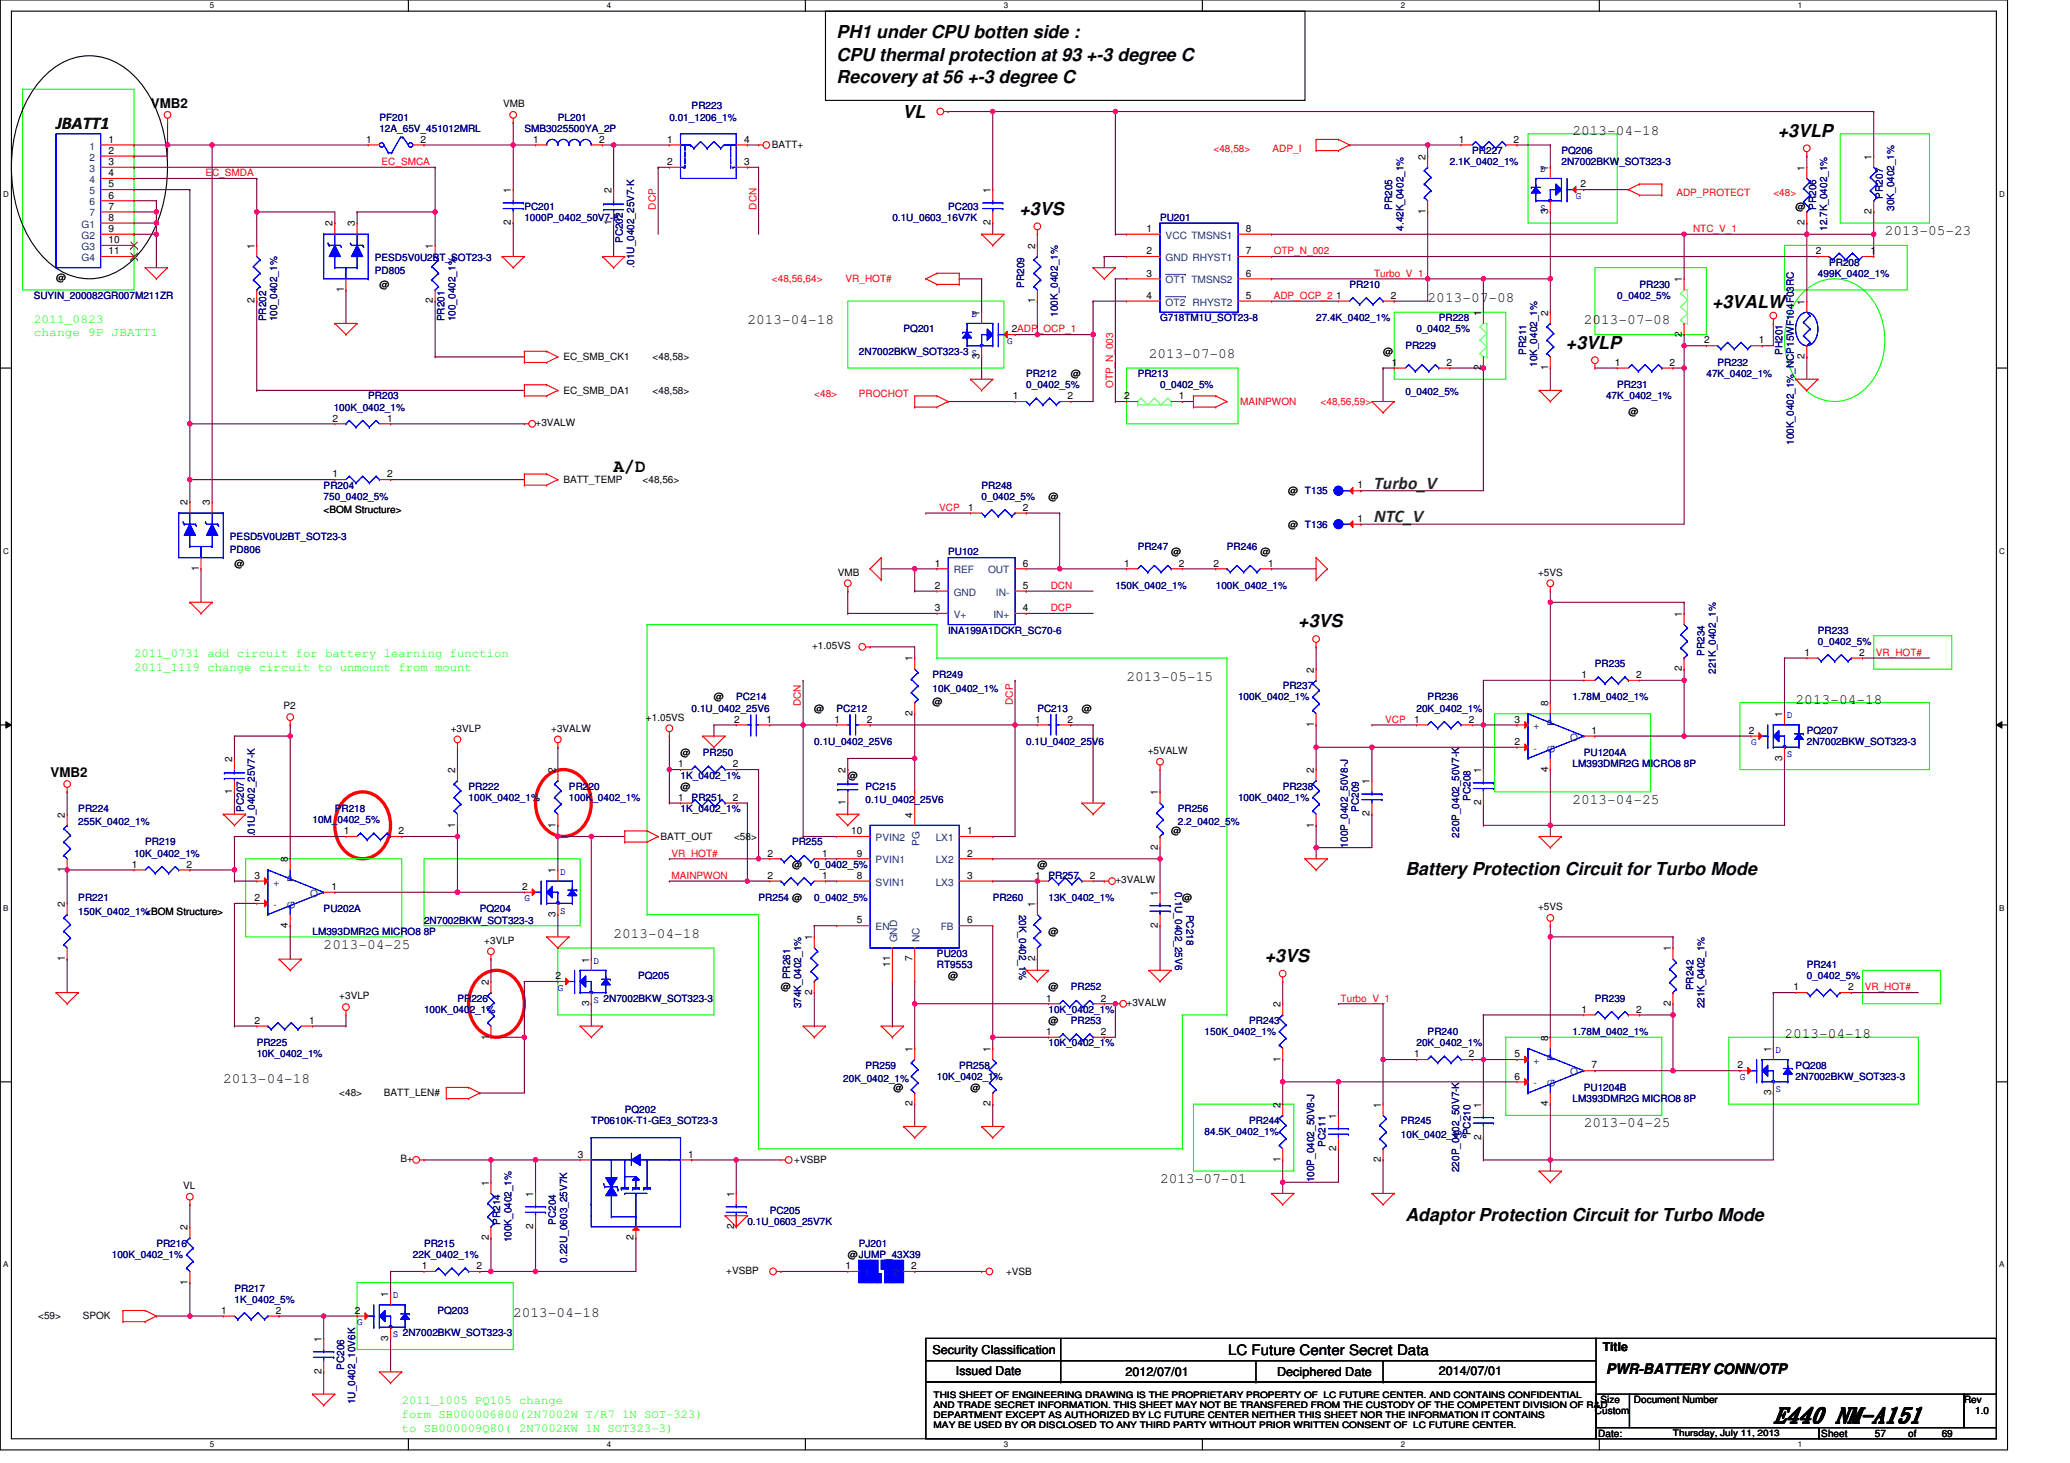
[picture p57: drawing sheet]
<svg xmlns="http://www.w3.org/2000/svg" width="297mm" height="210mm" viewBox="0 0 297 210" stroke-linecap="round" stroke-linejoin="round" font-family="sans-serif">
<defs><g id="words">
<text font-size="3" x="254.6" y="204.1">E440 NM-A151</text>
<g font-size="2.6">
<text x="120.1" y="5.5">PH1 under CPU botten side :</text>
<text x="120.1" y="8.7">CPU thermal protection at 93 +-3 degree C</text>
<text x="120.1" y="11.9">Recovery at 56 +-3 degree C</text>
<text x="129.5" y="16.9">VL</text>
<text x="255.1" y="19.6">+3VLP</text>
<text x="146.3" y="30.8">+3VS</text>
<text x="245.7" y="44.2">+3VALW</text>
<text x="224.7" y="50">+3VLP</text>
<text x="88" y="67.7">A/D</text>
<text x="186.3" y="90">+3VS</text>
<text x="201.7" y="125.5">Battery Protection Circuit for Turbo Mode</text>
<text x="181.5" y="138">+3VS</text>
<text x="201.7" y="175.1">Adaptor Protection Circuit for Turbo Mode</text>
</g>
<text font-size="2.6" fill="#004000" x="8" y="18.4">JBATT1</text>
<g font-size="2.6" fill="#008000">
<text x="197.2" y="70.1">Turbo_V</text>
<text x="197.2" y="74.9">NTC_V</text>
</g>
<g font-size="2.1">
<text x="225.7" y="19.3">2013-04-18</text>
<text x="270.5" y="33.7">2013-05-23</text>
<text x="107.3" y="46.5">2013-04-18</text>
<text x="204.9" y="43.3">2013-07-08</text>
<text x="227.3" y="46.5">2013-07-08</text>
<text x="164.9" y="51.3">2013-07-08</text>
<text x="161.7" y="97.7">2013-05-15</text>
<text x="257.7" y="100.9">2013-04-18</text>
<text x="225.7" y="115.3">2013-04-25</text>
<text x="46.4" y="136.1">2013-04-25</text>
<text x="88" y="134.5">2013-04-18</text>
<text x="256.1" y="148.9">2013-04-18</text>
<text x="32" y="155.3">2013-04-18</text>
<text x="227.3" y="161.7">2013-04-25</text>
<text x="166.5" y="169.7">2013-07-01</text>
<text x="73.6" y="189">2013-04-18</text>
<text x="176.2" y="194.4">LC Future Center Secret Data</text>
<text x="230.5" y="197.1">PWR-BATTERY CONN/OTP</text>
</g>
<g font-size="1.9">
<text x="21.6" y="15.5">VMB2</text>
<text x="7.2" y="111.5">VMB2</text>
</g>
<g font-size="1.8" fill="#0f0">
<text x="4.8" y="46.3">2011_0823</text>
<text x="4.8" y="48.3">change 9P JBATT1</text>
<text x="19.2" y="94.3">2011_0731 add circuit for battery learning function</text>
<text x="19.2" y="96.3">2011_1119 change circuit to unmount from mount</text>
<text x="57.6" y="201.5">2011_1005 PQ105 change</text>
<text x="57.6" y="203.5">form SB000006800(2N7002W T/R7 1N SOT-323)</text>
<text x="57.6" y="205.5">to SB000009Q80( 2N7002KW 1N SOT323-3)</text>
</g>
<g font-size="1.8">
<text x="133.8" y="194.3">Security Classification</text>
<text x="137.2" y="197.3">Issued Date</text>
<text x="161.5" y="197.5">2012/07/01</text>
<text x="183.3" y="197.5">Deciphered Date</text>
<text x="206.5" y="197.3">2014/07/01</text>
<text x="230" y="193.8">Title</text>
</g>
<g font-size="1.4" fill="#000080">
<text x="54.4" y="17.3">PF201</text>
<text x="80" y="17.3">PL201</text>
<text x="96.1" y="17.3">0.01_1206_1%</text>
<text x="99.3" y="15.7">PR223</text>
<text x="54.4" y="18.9">12A_65V_451012MRL</text>
<text x="75.2" y="18.9">SMB3025500YA_2P</text>
<text x="208.1" y="23.7">2.1K_0402_1%</text>
<text x="211.3" y="22.1">PR227</text>
<text x="224.1" y="22.1">PQ206</text>
<text x="224.1" y="23.7">2N7002BKW_SOT323-3</text>
<text x="270.2" y="28.5" transform="rotate(-90 270.2 28.5)">PR207</text>
<text x="75.2" y="30.1">PC201</text>
<text x="75.2" y="31.7">1000P_0402_50V7-K</text>
<text x="89.4" y="34.9" transform="rotate(-90 89.4 34.9)">PC202</text>
<text x="128.1" y="31.7">0.1U_0603_16V7K</text>
<text x="136.1" y="30.1">PC203</text>
<text x="166.5" y="31.7">PU201</text>
<text x="199.8" y="30.1" transform="rotate(-90 199.8 30.1)">PR205</text>
<text x="201.4" y="33.1" transform="rotate(-90 201.4 33.1)">4.42K_0402_1%</text>
<text x="260.6" y="30.1" transform="rotate(-90 260.6 30.1)">PR206</text>
<text x="262.2" y="33.1" transform="rotate(-90 262.2 33.1)">12.7K_0402_1%</text>
<text x="271.8" y="30.2" transform="rotate(-90 271.8 30.2)">30K_0402_1%</text>
<text x="53.8" y="39.4">PD805</text>
<text x="53.8" y="37.5">PESD5V0U2BT_SOT23-3</text>
<text x="91" y="38.4" transform="rotate(-90 91 38.4)">.01U_0402_25V7-K</text>
<text x="147" y="41.3" transform="rotate(-90 147 41.3)">PR209</text>
<text x="193.7" y="41.3">PR210</text>
<text x="235.3" y="41.3">PR230</text>
<text x="260.9" y="39.7">499K_0402_1%</text>
<text x="262.5" y="38.1">PR208</text>
<text x="4.8" y="42.9">SUYIN_200082GR007M211ZR</text>
<text x="38.2" y="46.1" transform="rotate(-90 38.2 46.1)">PR202</text>
<text x="39.8" y="46.1" transform="rotate(-90 39.8 46.1)">100_0402_1%</text>
<text x="63.8" y="46.1" transform="rotate(-90 63.8 46.1)">PR201</text>
<text x="65.4" y="46.1" transform="rotate(-90 65.4 46.1)">100_0402_1%</text>
<text x="129.7" y="47.7">PQ201</text>
<text x="151.8" y="45.4" transform="rotate(-90 151.8 45.4)">100K_0402_1%</text>
<text x="166.5" y="46.1">G718TM1U_SOT23-8</text>
<text x="188.9" y="46.1">27.4K_0402_1%</text>
<text x="203.3" y="47.7">0_0402_5%</text>
<text x="206.5" y="46.1">PR228</text>
<text x="232.1" y="42.9">0_0402_5%</text>
<text x="123.3" y="50.9">2N7002BKW_SOT323-3 S</text>
<text x="201.7" y="50.1">PR229</text>
<text x="219" y="50.9" transform="rotate(-90 219 50.9)">PR211</text>
<text x="220.6" y="52.6" transform="rotate(-90 220.6 52.6)">10K_0402_1%</text>
<text x="246.5" y="52.5">PR232</text>
<text x="255.8" y="50.9" transform="rotate(-90 255.8 50.9)">PH201</text>
<text x="47.9" y="58.9">100K_0402_1%</text>
<text x="52.8" y="57.3">PR203</text>
<text x="147.3" y="54.1">PR212</text>
<text x="147.3" y="55.7">0_0402_5%</text>
<text x="163.3" y="54.1">PR213</text>
<text x="166.5" y="55.7">0_0402_5%</text>
<text x="201.7" y="56.7">0_0402_5%</text>
<text x="230.5" y="57.3">47K_0402_1%</text>
<text x="232.1" y="55.7">PR231</text>
<text x="244.9" y="54.1">47K_0402_1%</text>
<text x="257.4" y="63.8" transform="rotate(-90 257.4 63.8)">100K_0402_1%_NCP15WF104F03RC</text>
<text x="46.4" y="70.1">PR204</text>
<text x="46.4" y="71.7">750_0402_5%</text>
<text x="140.9" y="70.1">PR248</text>
<text x="140.9" y="71.7">0_0402_5%</text>
<text x="33" y="77.5">PESD5V0U2BT_SOT23-3</text>
<text x="33" y="79.4">PD806</text>
<text x="136.1" y="79.7">PU102</text>
<text x="163.3" y="78.9">PR247</text>
<text x="176.1" y="78.9">PR246</text>
<text x="160.1" y="84.5">150K_0402_1%</text>
<text x="174.5" y="84.5">100K_0402_1%</text>
<text x="136.1" y="90.9">INA199A1DCKR_SC70-6</text>
<text x="228.9" y="95.7">PR235</text>
<text x="244.6" y="94.1" transform="rotate(-90 244.6 94.1)">PR234</text>
<text x="260.9" y="90.9">PR233</text>
<text x="260.9" y="92.5">0_0402_5%</text>
<text x="105.7" y="100.5">PC214</text>
<text x="133.8" y="97.3">PR249</text>
<text x="133.8" y="99.2">10K_0402_1%</text>
<text x="177.7" y="100.5">100K_0402_1%</text>
<text x="184.1" y="98.9">PR237</text>
<text x="204.9" y="100.5">PR236</text>
<text x="225.7" y="100.5">1.78M_0402_1%</text>
<text x="246.2" y="96.7" transform="rotate(-90 246.2 96.7)">221K_0402_1%</text>
<text x="99.3" y="102.1">0.1U_0402_25V6</text>
<text x="116.9" y="106.9">0.1U_0402_25V6</text>
<text x="120.1" y="102.1">PC212</text>
<text x="147.3" y="106.9">0.1U_0402_25V6</text>
<text x="148.9" y="102.1">PC213</text>
<text x="203.3" y="102.1">20K_0402_1%</text>
<text x="259.3" y="105.3">PQ207</text>
<text x="259.3" y="106.9">2N7002BKW_SOT323-3</text>
<text x="67.2" y="113.3">PR222</text>
<text x="81.6" y="113.3">PR220</text>
<text x="97.7" y="111.7">1K_0402_1%</text>
<text x="100.9" y="108.5">PR250</text>
<text x="124.2" y="113.3">PC215</text>
<text x="184.1" y="113.3">PR238</text>
<text x="225.7" y="110.1">LM393DMR2G MICRO8 8P</text>
<text x="227.3" y="108.5">PU1204A</text>
<text x="11.2" y="116.5">PR224</text>
<text x="11.2" y="118.4">255K_0402_1%</text>
<text x="35" y="116.5" transform="rotate(-90 35 116.5)">PC207</text>
<text x="44.8" y="118.1">10M_0402_5%</text>
<text x="48" y="116.5">PR218</text>
<text x="67.2" y="114.9">100K_0402_1%</text>
<text x="81.6" y="114.9">100K_0402_1%</text>
<text x="97.7" y="116.5">1K_0402_1%</text>
<text x="99.3" y="114.9">PR251</text>
<text x="124.2" y="115.2">0.1U_0402_25V6</text>
<text x="169" y="116.5">PR256</text>
<text x="169" y="118.4">2.2_0402_5%</text>
<text x="177.7" y="114.9">100K_0402_1%</text>
<text x="195" y="116.5" transform="rotate(-90 195 116.5)">PC209</text>
<text x="211" y="114.9" transform="rotate(-90 211 114.9)">PC208</text>
<text x="19.2" y="122.9">10K_0402_1%</text>
<text x="20.8" y="121.3">PR219</text>
<text x="36.6" y="120" transform="rotate(-90 36.6 120)">.01U_0402_25V7-K</text>
<text x="113.7" y="121.3">PR255</text>
<text x="116.9" y="124.5">0_0402_5%</text>
<text x="193.4" y="121.6" transform="rotate(-90 193.4 121.6)">100P_0402_50V8-J</text>
<text x="209.4" y="120.2" transform="rotate(-90 209.4 120.2)">220P_0402_50V7-K</text>
<text x="11.2" y="129.3">PR221</text>
<text x="11.2" y="131.2">150K_0402_1%&lt;BOM Structure&gt;</text>
<text x="46.4" y="130.9">PU202A</text>
<text x="68.8" y="130.9">PQ204</text>
<text x="108.9" y="129.3">PR254 @</text>
<text x="116.9" y="129.3">0_0402_5%</text>
<text x="142.5" y="129.3">PR260</text>
<text x="146.2" y="131.2" transform="rotate(90 146.2 131.2)">20K_0402_1%</text>
<text x="150.5" y="126.1">PR257</text>
<text x="150.5" y="129.3">13K_0402_1%</text>
<text x="168.7" y="128" transform="rotate(90 168.7 128)">0.1U_0402_25V6</text>
<text x="170.3" y="131.2" transform="rotate(90 170.3 131.2)">PC218</text>
<text x="44.8" y="134.1">LM393DMR2G MICRO8 8P</text>
<text x="60.8" y="132.5">2N7002BKW_SOT323-3</text>
<text x="134.5" y="137.3">PU203</text>
<text x="65.6" y="143.7">PR226</text>
<text x="91.6" y="140.5">PQ205</text>
<text x="113.4" y="140.5" transform="rotate(-90 113.4 140.5)">PR261</text>
<text x="134.5" y="138.9">RT9553</text>
<text x="153.7" y="142.1">PR252</text>
<text x="228.9" y="143.7">PR239</text>
<text x="243" y="142.1" transform="rotate(-90 243 142.1)">PR242</text>
<text x="259.3" y="138.9">PR241</text>
<text x="259.3" y="140.5">0_0402_5%</text>
<text x="60.8" y="145.3">100K_0402_1%</text>
<text x="115" y="144.7" transform="rotate(-90 115 144.7)">374K_0402_1%</text>
<text x="150.5" y="145.3">10K_0402_1%</text>
<text x="153.7" y="146.9">PR253</text>
<text x="172.9" y="148.5">150K_0402_1%</text>
<text x="179.3" y="146.9">PR243</text>
<text x="204.9" y="148.5">PR240</text>
<text x="225.7" y="148.5">1.78M_0402_1%</text>
<text x="244.6" y="144.7" transform="rotate(-90 244.6 144.7)">221K_0402_1%</text>
<text x="36.8" y="150.1">PR225</text>
<text x="36.8" y="151.7">10K_0402_1%</text>
<text x="121" y="155.2">20K_0402_1%</text>
<text x="124.2" y="153.3">PR259</text>
<text x="134.5" y="154.9">10K_0402_1%</text>
<text x="137.7" y="153.3">PR258</text>
<text x="150.5" y="150.1">10K_0402_1%</text>
<text x="203.3" y="150.1">20K_0402_1%</text>
<text x="257.7" y="153.3">PQ208</text>
<text x="257.7" y="154.9">2N7002BKW_SOT323-3</text>
<text x="84.8" y="161.3">TP0610K-T1-GE3_SOT23-3</text>
<text x="89.7" y="159.7">PQ202</text>
<text x="179.3" y="161.3">PR244</text>
<text x="201" y="161.3">PR245</text>
<text x="225.7" y="158.1">LM393DMR2G MICRO8 8P</text>
<text x="227.3" y="156.5">PU1204B</text>
<text x="172.9" y="162.9">84.5K_0402_1%</text>
<text x="190.2" y="164.5" transform="rotate(-90 190.2 164.5)">PC211</text>
<text x="201" y="163.2">10K_0402_1%</text>
<text x="211" y="162.9" transform="rotate(-90 211 162.9)">PC210</text>
<text x="188.6" y="169.6" transform="rotate(-90 188.6 169.6)">100P_0402_50V8-J</text>
<text x="209.4" y="168.2" transform="rotate(-90 209.4 168.2)">220P_0402_50V7-K</text>
<text x="22.4" y="178.9">PR216</text>
<text x="60.8" y="178.9">PR215</text>
<text x="71.8" y="175.7" transform="rotate(-90 71.8 175.7)">PR214</text>
<text x="73.4" y="178.3" transform="rotate(-90 73.4 178.3)">100K_0402_1%</text>
<text x="79.8" y="175.7" transform="rotate(-90 79.8 175.7)">PC204</text>
<text x="107.3" y="175.7">0.1U_0603_25V7K</text>
<text x="110.5" y="174.1">PC205</text>
<text x="123.3" y="178.9">PJ201</text>
<text x="16" y="180.5">100K_0402_1%</text>
<text x="33.6" y="185.3">PR217</text>
<text x="59.2" y="180.5">22K_0402_1%</text>
<text x="81.4" y="181.1" transform="rotate(-90 81.4 181.1)">0.22U_0603_25V7K</text>
<text x="33.6" y="186.9">1K_0402_5%</text>
<text x="62.8" y="188.5">PQ203</text>
<text x="49.4" y="196.5" transform="rotate(-90 49.4 196.5)">PC206</text>
<text x="51" y="201.5" transform="rotate(-90 51 201.5)">1U_0402_10V6K</text>
</g>
<g font-size="1.4">
<text x="72.2" y="15.4">VMB</text>
<text x="15.6" y="20.5">1</text>
<text x="15.6" y="23.7">3</text>
<text x="15.6" y="22.1">2</text>
<text x="52.5" y="20.5">1</text>
<text x="60.4" y="20.5">2</text>
<text x="76.5" y="20.5">1</text>
<text x="86" y="20.5">2</text>
<text x="95.7" y="20.5">1</text>
<text x="95.7" y="23.7">2</text>
<text x="106.8" y="23.7">3</text>
<text x="106.8" y="20.5">4</text>
<text x="110.8" y="21.3">BATT+</text>
<text x="204.5" y="22.9" transform="rotate(-90 204.5 22.9)">2</text>
<text x="209.3" y="20.5">1</text>
<text x="217.2" y="20.5">2</text>
<text x="268.5" y="22.9" transform="rotate(-90 268.5 22.9)">1</text>
<text x="15.6" y="25.3">4</text>
<text x="15.6" y="26.9">5</text>
<text x="15.6" y="28.5">6</text>
<text x="73.3" y="27.7" transform="rotate(-90 73.3 27.7)">1</text>
<text x="87.7" y="27.7" transform="rotate(-90 87.7 27.7)">2</text>
<text x="142.1" y="27.7" transform="rotate(-90 142.1 27.7)">1</text>
<text x="222.1" y="24.5" transform="rotate(-90 222.1 24.5)">1</text>
<text x="226.8" y="26.9">2</text>
<text x="258.9" y="24.5" transform="rotate(-90 258.9 24.5)">1</text>
<text x="15.6" y="30.1">7</text>
<text x="15.6" y="31.7">8</text>
<text x="15.6" y="33.3">9</text>
<text x="15.6" y="34.9">10</text>
<text x="36.5" y="35.7" transform="rotate(-90 36.5 35.7)">1</text>
<text x="47.7" y="32.5" transform="rotate(-90 47.7 32.5)">2</text>
<text x="50.9" y="32.5" transform="rotate(-90 50.9 32.5)">3</text>
<text x="62.1" y="35.7" transform="rotate(-90 62.1 35.7)">1</text>
<text x="73.3" y="32.3" transform="rotate(-90 73.3 32.3)">2</text>
<text x="87.7" y="32.3" transform="rotate(-90 87.7 32.3)">1</text>
<text x="142.1" y="32.3" transform="rotate(-90 142.1 32.3)">2</text>
<text x="148.5" y="35.7" transform="rotate(-90 148.5 35.7)">2</text>
<text x="164.5" y="33.3">1</text>
<text x="178.8" y="33.3">8</text>
<text x="204.5" y="30.7" transform="rotate(-90 204.5 30.7)">1</text>
<text x="222.1" y="30.7" transform="rotate(-90 222.1 30.7)">3</text>
<text x="257.7" y="30.1">@</text>
<text x="258.9" y="32.3" transform="rotate(-90 258.9 32.3)">2</text>
<text x="268.5" y="30.7" transform="rotate(-90 268.5 30.7)">2</text>
<text x="8" y="40.3">@</text>
<text x="15.6" y="36.5">11</text>
<text x="49.3" y="41.9" transform="rotate(-90 49.3 41.9)">1</text>
<text x="54.4" y="41.3">@</text>
<text x="164.5" y="39.7">3</text>
<text x="164.5" y="36.5">2</text>
<text x="178.8" y="39.7">6</text>
<text x="178.8" y="36.5">7</text>
<text x="241.3" y="40.5" transform="rotate(-90 241.3 40.5)">1</text>
<text x="260.5" y="36.5">2</text>
<text x="268.4" y="36.5">1</text>
<text x="36.5" y="43.5" transform="rotate(-90 36.5 43.5)">2</text>
<text x="62.1" y="43.5" transform="rotate(-90 62.1 43.5)">2</text>
<text x="140.5" y="45.3" transform="rotate(-90 140.5 45.3)">1</text>
<text x="145.2" y="47.7">2ADP_OCP_1</text>
<text x="148.5" y="43.5" transform="rotate(-90 148.5 43.5)">1</text>
<text x="164.5" y="42.9">4</text>
<text x="178.8" y="42.9">5</text>
<text x="191.7" y="42.9">1</text>
<text x="199.6" y="42.9">2</text>
<text x="212.5" y="45.3" transform="rotate(-90 212.5 45.3)">1</text>
<text x="222.1" y="45.3" transform="rotate(-90 222.1 45.3)">2</text>
<text x="258.9" y="43.7" transform="rotate(-90 258.9 43.7)">1</text>
<text x="80.8" y="51.7">EC_SMB_CK1</text>
<text x="93.7" y="51.7">&lt;48,58&gt;</text>
<text x="140.5" y="51.5" transform="rotate(-90 140.5 51.5)">3</text>
<text x="198.5" y="50.9">@</text>
<text x="199.7" y="52.5">1</text>
<text x="207.6" y="52.5">2</text>
<text x="212.5" y="53.1" transform="rotate(-90 212.5 53.1)">2</text>
<text x="222.1" y="53.1" transform="rotate(-90 222.1 53.1)">1</text>
<text x="231.7" y="52.5">1</text>
<text x="239.6" y="52.5">2</text>
<text x="241.3" y="48.3" transform="rotate(-90 241.3 48.3)">2</text>
<text x="244.5" y="49.3">2</text>
<text x="252.4" y="49.3">1</text>
<text x="258.9" y="51.5" transform="rotate(-90 258.9 51.5)">2</text>
<text x="80.8" y="56.5">EC_SMB_DA1</text>
<text x="93.7" y="56.5">&lt;48,58&gt;</text>
<text x="145.3" y="57.3">1</text>
<text x="153.2" y="57.3">2</text>
<text x="153.7" y="54.1">@</text>
<text x="161.3" y="57.3">2</text>
<text x="169.2" y="57.3">1</text>
<text x="233.7" y="59.5">@</text>
<text x="47.7" y="60.5">2</text>
<text x="55.6" y="60.5">1</text>
<text x="76.8" y="61.1">+3VALW</text>
<text x="47.7" y="68.5">1</text>
<text x="55.6" y="68.5">2</text>
<text x="80.8" y="69.3">BATT_TEMP</text>
<text x="92.2" y="69.3">&lt;48,56&gt;</text>
<text x="150.5" y="71.7">@</text>
<text x="184.9" y="70.9">@ T135</text>
<text x="194.8" y="70.1">1</text>
<text x="26.9" y="72.5" transform="rotate(-90 26.9 72.5)">2</text>
<text x="30.1" y="72.5" transform="rotate(-90 30.1 72.5)">3</text>
<text x="46.4" y="73.6">&lt;BOM Structure&gt;</text>
<text x="138.9" y="73.3">1</text>
<text x="146.8" y="73.3">2</text>
<text x="184.9" y="75.7">@ T136</text>
<text x="194.8" y="74.9">1</text>
<text x="28.5" y="81.9" transform="rotate(-90 28.5 81.9)">1</text>
<text x="33.6" y="81.3">@</text>
<text x="120.2" y="82.6">VMB</text>
<text x="134.1" y="81.3">1</text>
<text x="146.8" y="81.3">6</text>
<text x="161.3" y="81.3">1</text>
<text x="168.1" y="79.7">@</text>
<text x="169.2" y="81.3">2</text>
<text x="174.1" y="81.3">2</text>
<text x="180.9" y="79.7">@</text>
<text x="182" y="81.3">1</text>
<text x="220.7" y="82.6">+5VS</text>
<text x="134.1" y="84.5">2</text>
<text x="134.1" y="87.7">3</text>
<text x="146.8" y="84.5">5</text>
<text x="146.8" y="87.7">4</text>
<text x="241.3" y="88.5" transform="rotate(-90 241.3 88.5)">1</text>
<text x="116.5" y="93.1">+1.05VS</text>
<text x="130.9" y="94.9" transform="rotate(-90 130.9 94.9)">1</text>
<text x="258.9" y="94.1">1</text>
<text x="266.8" y="94.1">2</text>
<text x="40.7" y="101.8">P2</text>
<text x="102.5" y="100.5">@</text>
<text x="133.8" y="101.1">@</text>
<text x="188.5" y="96.5" transform="rotate(-90 188.5 96.5)">2</text>
<text x="222.1" y="101.3" transform="rotate(-90 222.1 101.3)">8</text>
<text x="226.9" y="97.3">1</text>
<text x="234.8" y="97.3">2</text>
<text x="241.3" y="96.3" transform="rotate(-90 241.3 96.3)">2</text>
<text x="64.7" y="105">+3VLP</text>
<text x="79.1" y="105">+3VALW</text>
<text x="92.7" y="103.4">+1.05VS</text>
<text x="105.3" y="103.7">2</text>
<text x="110" y="103.7">1</text>
<text x="116.9" y="102.1">@</text>
<text x="119.7" y="103.7">1</text>
<text x="124.4" y="103.7">2</text>
<text x="130.9" y="102.7" transform="rotate(-90 130.9 102.7)">2</text>
<text x="148.5" y="103.7">1</text>
<text x="153.2" y="103.7">2</text>
<text x="155.3" y="102.1">@</text>
<text x="188.5" y="104.3" transform="rotate(-90 188.5 104.3)">1</text>
<text x="202.9" y="103.7">1</text>
<text x="210.8" y="103.7">2</text>
<text x="217.3" y="103.7">3</text>
<text x="217.3" y="106.9">2</text>
<text x="228.4" y="105.3">1</text>
<text x="250.9" y="105.3">2</text>
<text x="255.7" y="102.9" transform="rotate(-90 255.7 102.9)">1</text>
<text x="33.3" y="113.9" transform="rotate(-90 33.3 113.9)">1</text>
<text x="33.3" y="109.3" transform="rotate(-90 33.3 109.3)">2</text>
<text x="65.3" y="110.9" transform="rotate(-90 65.3 110.9)">2</text>
<text x="79.7" y="110.9" transform="rotate(-90 79.7 110.9)">2</text>
<text x="97.3" y="110.1">1</text>
<text x="97.7" y="108.5">@</text>
<text x="97.7" y="113.3">@</text>
<text x="105.2" y="110.1">2</text>
<text x="121.3" y="110.9" transform="rotate(-90 121.3 110.9)">2</text>
<text x="121.7" y="111.7">@</text>
<text x="164.7" y="108.2">+5VALW</text>
<text x="188.5" y="110.9" transform="rotate(-90 188.5 110.9)">2</text>
<text x="196.5" y="112.5" transform="rotate(-90 196.5 112.5)">1</text>
<text x="212.5" y="110.9" transform="rotate(-90 212.5 110.9)">1</text>
<text x="222.1" y="110.7" transform="rotate(-90 222.1 110.7)">4</text>
<text x="255.7" y="109.1" transform="rotate(-90 255.7 109.1)">3</text>
<text x="9.3" y="117.3" transform="rotate(-90 9.3 117.3)">2</text>
<text x="49.3" y="119.7">1</text>
<text x="57.2" y="119.7">2</text>
<text x="65.3" y="118.7" transform="rotate(-90 65.3 118.7)">1</text>
<text x="79.7" y="118.7" transform="rotate(-90 79.7 118.7)">1</text>
<text x="97.3" y="114.9">1</text>
<text x="105.2" y="114.9">2</text>
<text x="121.3" y="115.5" transform="rotate(-90 121.3 115.5)">1</text>
<text x="122.1" y="119.7">10</text>
<text x="130.9" y="117.3" transform="rotate(-90 130.9 117.3)">4</text>
<text x="138.8" y="119.7">1</text>
<text x="166.1" y="114.1" transform="rotate(-90 166.1 114.1)">1</text>
<text x="168.1" y="119.7">@</text>
<text x="188.5" y="118.7" transform="rotate(-90 188.5 118.7)">1</text>
<text x="196.5" y="117.1" transform="rotate(-90 196.5 117.1)">2</text>
<text x="212.5" y="115.5" transform="rotate(-90 212.5 115.5)">2</text>
<text x="9.3" y="125.1" transform="rotate(-90 9.3 125.1)">1</text>
<text x="18.9" y="124.5">1</text>
<text x="26.8" y="124.5">2</text>
<text x="41.3" y="123.7" transform="rotate(-90 41.3 123.7)">8</text>
<text x="79.7" y="125.3" transform="rotate(-90 79.7 125.3)">1</text>
<text x="94.8" y="120.5">BATT_OUT</text>
<text x="105.3" y="120.5">&lt;58&gt;</text>
<text x="110.1" y="122.9">2</text>
<text x="113.7" y="124.5">@</text>
<text x="118" y="122.9">1</text>
<text x="122.9" y="122.9">9</text>
<text x="138.8" y="122.9">2</text>
<text x="148.9" y="124.5">@</text>
<text x="166.1" y="121.9" transform="rotate(-90 166.1 121.9)">2</text>
<text x="9.3" y="130.1" transform="rotate(-90 9.3 130.1)">2</text>
<text x="36.5" y="126.1">3</text>
<text x="36.5" y="129.3">2</text>
<text x="47.6" y="127.7">1</text>
<text x="74.9" y="127.7">2</text>
<text x="79.7" y="131.5" transform="rotate(-90 79.7 131.5)">3</text>
<text x="110.1" y="126.1">2</text>
<text x="118" y="126.1">1</text>
<text x="122.9" y="126.1">8</text>
<text x="138.8" y="126.1">3</text>
<text x="148.5" y="130.1" transform="rotate(-90 148.5 130.1)">1</text>
<text x="148.5" y="126.1">1</text>
<text x="156.4" y="126.1">2</text>
<text x="160.1" y="126.7">+3VALW</text>
<text x="166.1" y="128.5" transform="rotate(-90 166.1 128.5)">1</text>
<text x="169.7" y="129.3">@</text>
<text x="220.7" y="130.6">+5VS</text>
<text x="9.3" y="137.9" transform="rotate(-90 9.3 137.9)">1</text>
<text x="41.3" y="133.1" transform="rotate(-90 41.3 133.1)">4</text>
<text x="69.5" y="135.4">+3VLP</text>
<text x="116.5" y="134.9" transform="rotate(-90 116.5 134.9)">1</text>
<text x="122.9" y="132.5">5</text>
<text x="130.9" y="137.9" transform="rotate(-90 130.9 137.9)">7</text>
<text x="138.8" y="132.5">6</text>
<text x="148.5" y="137.9" transform="rotate(-90 148.5 137.9)">2</text>
<text x="150.5" y="134.1">@</text>
<text x="166.1" y="133.1" transform="rotate(-90 166.1 133.1)">2</text>
<text x="239.7" y="136.5" transform="rotate(-90 239.7 136.5)">1</text>
<text x="48.7" y="143.4">+3VLP</text>
<text x="70.1" y="141.3" transform="rotate(-90 70.1 141.3)">2</text>
<text x="79.7" y="140.5">2</text>
<text x="84.5" y="138.1" transform="rotate(-90 84.5 138.1)">1</text>
<text x="112.1" y="142.1">@</text>
<text x="116.5" y="142.7" transform="rotate(-90 116.5 142.7)">2</text>
<text x="127.7" y="138.7" transform="rotate(-90 127.7 138.7)">11</text>
<text x="136.1" y="140.5">@</text>
<text x="150.1" y="143.7">1</text>
<text x="150.5" y="142.1">@</text>
<text x="158" y="143.7">2</text>
<text x="257.3" y="142.1">1</text>
<text x="265.2" y="142.1">2</text>
<text x="36.5" y="146.9">2</text>
<text x="44.4" y="146.9">1</text>
<text x="70.1" y="149.1" transform="rotate(-90 70.1 149.1)">1</text>
<text x="84.5" y="144.3" transform="rotate(-90 84.5 144.3)">3</text>
<text x="150.1" y="148.5">1</text>
<text x="150.5" y="146.9">@</text>
<text x="158" y="148.5">2</text>
<text x="161.7" y="144.3">+3VALW</text>
<text x="183.7" y="144.5" transform="rotate(-90 183.7 144.5)">2</text>
<text x="222.1" y="149.3" transform="rotate(-90 222.1 149.3)">8</text>
<text x="226.9" y="145.3">1</text>
<text x="234.8" y="145.3">2</text>
<text x="239.7" y="144.3" transform="rotate(-90 239.7 144.3)">2</text>
<text x="130.9" y="150.9" transform="rotate(-90 130.9 150.9)">1</text>
<text x="142.1" y="150.9" transform="rotate(-90 142.1 150.9)">1</text>
<text x="183.7" y="152.3" transform="rotate(-90 183.7 152.3)">1</text>
<text x="202.9" y="151.7">1</text>
<text x="210.8" y="151.7">2</text>
<text x="217.3" y="151.7">5</text>
<text x="217.3" y="154.9">6</text>
<text x="228.4" y="153.3">7</text>
<text x="249.3" y="153.3">2</text>
<text x="254.1" y="150.9" transform="rotate(-90 254.1 150.9)">1</text>
<text x="48.7" y="157.3">&lt;48&gt;</text>
<text x="55.1" y="157.3">BATT_LEN#</text>
<text x="128.2" y="156.5">@</text>
<text x="130.9" y="158.7" transform="rotate(-90 130.9 158.7)">2</text>
<text x="139.3" y="156.5">@</text>
<text x="142.1" y="158.7" transform="rotate(-90 142.1 158.7)">2</text>
<text x="183.7" y="158.9" transform="rotate(-90 183.7 158.9)">2</text>
<text x="191.7" y="160.5" transform="rotate(-90 191.7 160.5)">1</text>
<text x="198.1" y="158.9" transform="rotate(-90 198.1 158.9)">1</text>
<text x="212.5" y="158.9" transform="rotate(-90 212.5 158.9)">1</text>
<text x="222.1" y="158.7" transform="rotate(-90 222.1 158.7)">4</text>
<text x="254.1" y="157.1" transform="rotate(-90 254.1 157.1)">3</text>
<text x="57.5" y="166.8">B+</text>
<text x="82.9" y="166.1">3</text>
<text x="98.8" y="166.1">1</text>
<text x="114" y="166.9">+VSBP</text>
<text x="183.7" y="166.7" transform="rotate(-90 183.7 166.7)">1</text>
<text x="191.7" y="165.1" transform="rotate(-90 191.7 165.1)">2</text>
<text x="198.1" y="166.7" transform="rotate(-90 198.1 166.7)">2</text>
<text x="212.5" y="163.5" transform="rotate(-90 212.5 163.5)">2</text>
<text x="26.3" y="170.6">VL</text>
<text x="70.1" y="170.1" transform="rotate(-90 70.1 170.1)">1</text>
<text x="76.5" y="171.7" transform="rotate(-90 76.5 171.7)">1</text>
<text x="105.3" y="171.7" transform="rotate(-90 105.3 171.7)">1</text>
<text x="26.9" y="176.5" transform="rotate(-90 26.9 176.5)">2</text>
<text x="70.1" y="177.9" transform="rotate(-90 70.1 177.9)">2</text>
<text x="76.5" y="176.3" transform="rotate(-90 76.5 176.3)">2</text>
<text x="90.9" y="177.9" transform="rotate(-90 90.9 177.9)">2</text>
<text x="105.3" y="176.3" transform="rotate(-90 105.3 176.3)">2</text>
<text x="26.9" y="184.3" transform="rotate(-90 26.9 184.3)">1</text>
<text x="60.5" y="182.1">1</text>
<text x="68.4" y="182.1">2</text>
<text x="104.2" y="182.8">+VSBP</text>
<text x="121.3" y="182.1">1</text>
<text x="121.7" y="180.5">@JUMP_43X39</text>
<text x="130.8" y="182.1">2</text>
<text x="144.4" y="182.9">+VSB</text>
<text x="5.5" y="189.3">&lt;59&gt;</text>
<text x="11.9" y="189.3">SPOK</text>
<text x="31.7" y="188.5">1</text>
<text x="39.6" y="188.5">2</text>
<text x="50.9" y="188.5">2</text>
<text x="55.7" y="186.1" transform="rotate(-90 55.7 186.1)">1</text>
<text x="46.1" y="197.1" transform="rotate(-90 46.1 197.1)">2</text>
<text x="46.1" y="192.5" transform="rotate(-90 46.1 192.5)">1</text>
<text x="55.7" y="192.3" transform="rotate(-90 55.7 192.3)">3</text>
<text x="228.9" y="202.9">Custom</text>
<text x="229.7" y="201.3">Size</text>
<text x="234.5" y="201.3">Document Number</text>
<text x="281.8" y="201.3">Rev</text>
<text x="283.4" y="202.9">1.0</text>
<text x="229.4" y="206.1">Date:</text>
<text x="261.4" y="206.1">Sheet</text>
<text x="269" y="206.1">57</text>
<text x="273.8" y="206.1">of</text>
<text x="278.6" y="206.1">69</text>
</g>
<g font-size="1.4" fill="#004080">
<text x="12.8" y="21.5">1</text>
<text x="12.8" y="23.1">2</text>
<text x="12.8" y="24.7">3</text>
<text x="12.8" y="26.3">4</text>
<text x="12.8" y="27.9">5</text>
<text x="12.8" y="29.5">6</text>
<text x="11.7" y="32.7">G1</text>
<text x="11.7" y="34.3">G2</text>
<text x="11.7" y="35.9">G3</text>
<text x="12.8" y="31.1">7</text>
<text x="167.3" y="34.3">VCC TMSNS1</text>
<text x="11.7" y="37.5">G4</text>
<text x="167.3" y="40.7">OT1 TMSNS2</text>
<text x="167.3" y="37.5">GND RHYST1</text>
<text x="167.3" y="43.9">OT2</text>
<text x="171.1" y="43.9">RHYST2</text>
<text x="136.9" y="82.3">REF</text>
<text x="141.8" y="82.3">OUT</text>
<text x="136.9" y="85.5">GND</text>
<text x="136.9" y="88.7">V+</text>
<text x="142.6" y="88.7">IN+</text>
<text x="142.9" y="85.5">IN-</text>
<text x="220.1" y="104.7">+</text>
<text x="220.1" y="107.9">-</text>
<text x="223.1" y="104.2" transform="rotate(-90 223.1 104.2)">P</text>
<text x="225.3" y="106.3">O</text>
<text x="223.1" y="108" transform="rotate(-90 223.1 108)">G</text>
<text x="125.7" y="123.9">PVIN1</text>
<text x="125.7" y="120.7">PVIN2</text>
<text x="131.9" y="121.3" transform="rotate(-90 131.9 121.3)">PG</text>
<text x="134.3" y="123.9">LX2</text>
<text x="134.3" y="120.7">LX1</text>
<text x="39.2" y="127.1">+</text>
<text x="39.2" y="130.3">-</text>
<text x="42.3" y="130.4" transform="rotate(-90 42.3 130.4)">G</text>
<text x="42.3" y="126.6" transform="rotate(-90 42.3 126.6)">P</text>
<text x="44.5" y="128.7">O</text>
<text x="125.7" y="127.1">SVIN1</text>
<text x="134.3" y="127.1">LX3</text>
<text x="125.7" y="133.5">EN</text>
<text x="128.7" y="135.2" transform="rotate(-90 128.7 135.2)">GND</text>
<text x="131.9" y="135.2" transform="rotate(-90 131.9 135.2)">NC</text>
<text x="135" y="133.5">FB</text>
<text x="220.1" y="152.7">+</text>
<text x="220.1" y="155.9">-</text>
<text x="223.1" y="152.2" transform="rotate(-90 223.1 152.2)">P</text>
<text x="225.3" y="154.3">O</text>
<text x="223.1" y="156" transform="rotate(-90 223.1 156)">G</text>
<text x="124.1" y="183.1">1</text>
<text x="128" y="183.1">2</text>
</g>
<g font-size="1.4" fill="#f00">
<text x="54.8" y="23.7">EC_SMCA</text>
<text x="174.1" y="21.8">&lt;48,58&gt;</text>
<text x="182.6" y="21.8">ADP_I</text>
<text x="29.5" y="25.3">EC_SMDA</text>
<text x="240.6" y="28.2">ADP_PROTECT</text>
<text x="254.5" y="28.2">&lt;48&gt;</text>
<text x="94.1" y="30.1" transform="rotate(-90 94.1 30.1)">DCP</text>
<text x="108.5" y="30.1" transform="rotate(-90 108.5 30.1)">DCN</text>
<text x="242.9" y="33.3">NTC_V_1</text>
<text x="110.8" y="40.5">&lt;48,56,64&gt;</text>
<text x="121.3" y="40.5">VR_HOT#</text>
<text x="182.8" y="36.5">OTP_N_002</text>
<text x="197.2" y="39.7">Turbo_V_1</text>
<text x="182.8" y="42.9">ADP_OCP_2</text>
<text x="116.9" y="57">&lt;48&gt;</text>
<text x="123.3" y="57">PROCHOT</text>
<text x="159.7" y="55.7" transform="rotate(-90 159.7 55.7)">OTP_N_003</text>
<text x="178" y="58.1">MAINPWON</text>
<text x="189.5" y="58.1">&lt;48,56,59&gt;</text>
<text x="134.8" y="73.3">VCP</text>
<text x="150.8" y="87.7">DCP</text>
<text x="150.8" y="84.5">DCN</text>
<text x="269.2" y="94.1">VR_HOT#</text>
<text x="114.9" y="101.3" transform="rotate(-90 114.9 101.3)">DCN</text>
<text x="145.3" y="101.1" transform="rotate(-90 145.3 101.1)">DCP</text>
<text x="198.8" y="103.7">VCP</text>
<text x="96.4" y="122.9">VR_HOT#</text>
<text x="96.4" y="126.1">MAINPWON</text>
<text x="192.4" y="143.7">Turbo_V_1</text>
<text x="267.6" y="142.1">VR_HOT#</text>
</g>
<g font-size="1.4" fill="#00f">
<text x="221" y="24.7">D</text>
<text x="226.2" y="28.5">G</text>
<text x="221" y="30.3">S</text>
<text x="139.4" y="45.5">D</text>
<text x="144.5" y="49.3">G</text>
<text x="251.3" y="106.9">G</text>
<text x="256.4" y="103.1">D</text>
<text x="256.4" y="108.7">S</text>
<text x="80.4" y="125.5">D</text>
<text x="75.2" y="129.3">G</text>
<text x="80.4" y="131.1">S</text>
<text x="80" y="142.1">G</text>
<text x="85.2" y="138.3">D</text>
<text x="85.2" y="143.9">S 2N7002BKW_SOT323-3</text>
<text x="249.7" y="154.9">G</text>
<text x="254.8" y="151.1">D</text>
<text x="254.8" y="156.7">S</text>
<text x="51.2" y="190.1">G</text>
<text x="56.4" y="186.3">D</text>
<text x="56.4" y="191.9">S 2N7002BKW_SOT323-3</text>
</g>
<g font-size="1.3">
<text x="134" y="200.5">THIS SHEET OF ENGINEERING DRAWING IS THE PROPRIETARY PROPERTY OF LC FUTURE CENTER. AND CONTAINS CONFIDENTIAL</text>
<text x="134" y="202">AND TRADE SECRET INFORMATION. THIS SHEET MAY NOT BE TRANSFERED FROM THE CUSTODY OF THE COMPETENT DIVISION OF R&amp;D</text>
<text x="134" y="203.5">DEPARTMENT EXCEPT AS AUTHORIZED BY LC FUTURE CENTER NEITHER THIS SHEET NOR THE INFORMATION IT CONTAINS</text>
<text x="134" y="204.9">MAY BE USED BY OR DISCLOSED TO ANY THIRD PARTY WITHOUT PRIOR WRITTEN CONSENT OF LC FUTURE CENTER.</text>
<text x="240.1" y="206">Thursday, July 11, 2013</text>
</g>
<g font-size="1.1">
<text x="30.1" y="1.2">5</text>
<text x="87.1" y="1.2">4</text>
<text x="144.1" y="1.2">3</text>
<text x="201" y="1.2">2</text>
<text x="258" y="1.2">1</text>
<text x=".4" y="28.2">D</text>
<text x="286.9" y="28.2">D</text>
<text x=".4" y="79.4">C</text>
<text x="286.9" y="79.4">C</text>
<text x=".4" y="130.6">B</text>
<text x="286.9" y="130.6">B</text>
<text x=".4" y="181.9">A</text>
<text x="286.9" y="181.9">A</text>
<text x="30.1" y="207.6">5</text>
<text x="87.1" y="207.6">4</text>
<text x="144.1" y="207.6">3</text>
<text x="201" y="207.6">2</text>
<text x="258" y="207.6">1</text>
</g>
</g></defs>
<path d="M0 0h288.1v208h-288.1zM1.6 1.6h284.9v204.8h-284.9z" fill="none" stroke="#000" stroke-width=".16"/>
<g fill="#fff">
<path d="M30.1 .2h.7v1.2h-.7z"/>
<path d="M30.1 206.6h.7v1.3h-.7z"/>
</g>
<path d="M58.6 0v1.6M58.6 206.4v1.6" fill="none" stroke="#000" stroke-width=".16"/>
<g fill="#fff">
<path d="M87.1 .2h.6v1.2h-.6z"/>
<path d="M87.1 206.6h.6v1.3h-.6z"/>
</g>
<path d="M115.6 0v1.6M115.6 206.4v1.6" fill="none" stroke="#000" stroke-width=".16"/>
<g fill="#fff">
<path d="M144.1 .2h.6v1.2h-.6z"/>
<path d="M144.1 206.6h.6v1.3h-.6z"/>
</g>
<path d="M172.5 0v1.6M172.5 206.4v1.6" fill="none" stroke="#000" stroke-width=".16"/>
<g fill="#fff">
<path d="M201 .2h.7v1.2h-.7z"/>
<path d="M201 206.6h.7v1.3h-.7z"/>
</g>
<path d="M229.5 0v1.6M229.5 206.4v1.6" fill="none" stroke="#000" stroke-width=".16"/>
<g fill="#fff">
<path d="M258 .2h.6v1.2h-.6z"/>
<path d="M258 206.6h.6v1.3h-.6z"/>
<path d="M.4 27.2h.9v1.3h-.9z"/>
<path d="M286.9 27.2h.8v1.3h-.8z"/>
<path d="M.4 78.4h.9v1.3h-.9z"/>
<path d="M286.9 78.4h.8v1.3h-.8z"/>
</g>
<path d="M0 52.8h1.6M286.5 52.8h1.6" fill="none" stroke="#000" stroke-width=".16"/>
<g fill="#fff">
<path d="M.4 129.6h.8v1.3h-.8z"/>
<path d="M286.9 129.6h.7v1.3h-.7z"/>
</g>
<path d="M0 104h1.6M286.5 104h1.6" fill="none" stroke="#000" stroke-width=".16"/>
<path d="M.8 103.5l.8 .5-.8 .5zM286.5 104l.8-.5v1z" fill="#000"/>
<path d="M.8 103.5l.8 .5-.8 .5zM286.5 104l.8-.5v1z" fill="none" stroke="#000" stroke-width=".14"/>
<g fill="#fff">
<path d="M.4 180.8h.8v1.3h-.8z"/>
<path d="M286.9 180.8h.7v1.3h-.7z"/>
</g>
<path d="M6.2 11.1a8.6 8.6 0 0 1 13.2 0 19.4 19.4 0 0 1 4.6 14.6 18.3 18.3 0 0 1-4.6 11.2 8.6 8.6 0 0 1-10.1 2.3 13.9 13.9 0 0 1-6.7-8.6 21.6 21.6 0 0 1 1.9-17.3zM118.5 1.6h68.8v12.8h-68.8zM0 155.2h1.6M286.5 155.2h1.6" fill="none" stroke="#000" stroke-width=".16"/>
<path d="M49.5 114.7a3.6 3.6 0 0 1 6 1.3 5.2 5.2 0 0 1-2.1 6.9 3.7 3.7 0 0 1-4.8-2.1 5.5 5.5 0 0 1 .9-6.1zM78.3 111.5a3.6 3.6 0 0 1 6 1.3 5.2 5.2 0 0 1-2.1 6.9 3.7 3.7 0 0 1-4.8-2.1 5.5 5.5 0 0 1 .9-6.1zM68.7 140.3a3.6 3.6 0 0 1 6 1.3 5.2 5.2 0 0 1-2.1 6.9 3.7 3.7 0 0 1-4.8-2.1 5.5 5.5 0 0 1 .9-6.1z" fill="none" stroke="#f00" stroke-width=".48"/>
<g fill="none" stroke="#0f0" stroke-width=".16">
<path d="M3.2 12.8h16v28.8h-16zM219.3 19.2h12.8v12.8h-12.8zM264.1 19.2h12.8v12.8h-12.8zM228.9 38.4h16v9.6h-16zM256.1 35.2h17.6v6.4h-17.6zM121.7 43.2h22.4v9.6h-22.4zM161.7 52.8h16v8h-16zM200.1 44.8h16v9.6h-16zM258.9 41.8a6.3 6.3 0 0 1 9.5 .8 10.1 10.1 0 0 1-.7 13.2 6.3 6.3 0 0 1-9.5-.8 10.1 10.1 0 0 1 .7-13.2zM92.9 89.6h.1M92.9 89.6h41.6M92.9 89.6v41.6"/>
<path d="M134.5 89.6h.1M134.5 94.4h.1M134.5 89.6v4.8M134.5 94.4h41.6M176.1 94.4h.1M176.1 94.4v51.2M268.9 91.2h11.2v4.8h-11.2zM214.5 102.4h22.4v11.2h-22.4zM249.7 100.8h27.2v9.6h-27.2zM35.2 123.2h22.4v11.2h-22.4zM60.8 123.2h22.4v9.6h-22.4zM80 136h22.5v9.6h-22.5z"/>
<path d="M92.9 131.2h.1M92.9 131.2h16M108.9 131.2h.1M108.9 131.2v33.6M267.3 139.2h11.2v4.8h-11.2zM169.7 145.6h.1M169.7 145.6h6.4M169.7 145.6v19.2M171.3 158.4h14.4v9.6h-14.4zM176.1 145.6h.1M216.1 148.8h22.4v11.2h-22.4zM248.1 148.8h27.2v9.6h-27.2z"/>
<path d="M108.9 164.8h.1M108.9 164.8h60.8M169.7 164.8h.1M51.2 184h22.4v9.6h-22.4z"/>
</g>
<path d="M19.2 25.6h.1M19.2 25.6h17.6M36.8 30.4h.1M36.8 30.4v4.8M62.4 30.4h.1M62.4 30.4v4.8M62.4 43.2h.1M62.4 43.2v8M56 60.8h.1M56 68.8h.1M56 60.8h19.2M56 68.8h19.2" fill="none" stroke="#800040" stroke-width=".16"/>
<circle cx="62.4" cy="30.4" r=".31" fill="#f0f"/>
<circle cx="62.4" cy="30.4" r=".31" fill="none" stroke="#f0f" stroke-width=".16"/>
<path d="M19.2 27.2h.1M19.2 27.2h8M27.2 60.8h.1M27.2 60.8v8" fill="none" stroke="#800040" stroke-width=".16"/>
<circle cx="27.2" cy="60.8" r=".31" fill="#f0f"/>
<circle cx="27.2" cy="60.8" r=".31" fill="none" stroke="#f0f" stroke-width=".16"/>
<path d="M73.6 17.6h.1M73.6 17.6v3.2M73.6 20.8h.1M73.6 20.8h3.2M36.8 56h.1M36.8 56h38.4M27.2 60.8h.1M27.2 60.8h20.8" fill="none" stroke="#800040" stroke-width=".16"/>
<circle cx="73.6" cy="20.8" r=".31" fill="#f0f"/>
<circle cx="73.6" cy="20.8" r=".31" fill="none" stroke="#f0f" stroke-width=".16"/>
<path d="M73.6 20.8h.1M73.6 20.8v6.4M88 32h.1M88 20.8h.1M88 20.8v6.4M88 32v4.8M36.8 43.2h.1M36.8 43.2v12.8M62.4 51.2h.1M62.4 51.2h12.8" fill="none" stroke="#800040" stroke-width=".16"/>
<circle cx="88" cy="20.8" r=".31" fill="#f0f"/>
<circle cx="88" cy="20.8" r=".31" fill="none" stroke="#f0f" stroke-width=".16"/>
<path d="M24 17.6h.1M24 17.6v3.2M73.6 32h.1M73.6 32v4.8M86.4 20.8h.1M86.4 20.8h1.6M27.2 68.8h.1M27.2 68.8h20.8" fill="none" stroke="#800040" stroke-width=".16"/>
<circle cx="27.2" cy="68.8" r=".31" fill="#f0f"/>
<circle cx="27.2" cy="68.8" r=".31" fill="none" stroke="#f0f" stroke-width=".16"/>
<path d="M19.2 20.8h.1M19.2 22.4h.1M19.2 20.8h4.8M24 20.8h.1M24 20.8v1.6h-4.8M30.4 20.8h.1M30.4 20.8h22.4M60.8 20.8h.1M60.8 20.8h12.8M76.8 166.4h.1M76.8 166.4v4.8" fill="none" stroke="#800040" stroke-width=".16"/>
<circle cx="76.8" cy="166.4" r=".31" fill="#f0f"/>
<circle cx="76.8" cy="166.4" r=".31" fill="none" stroke="#f0f" stroke-width=".16"/>
<g fill="none" stroke="#800040" stroke-width=".16">
<path d="M70.4 166.4h.1M70.4 166.4v3.2M70.4 166.4h6.4M76.8 176v6.4M91.3 177.6h.1M91.3 177.6v4.8M105.7 166.4h.1M105.7 176h.1M105.7 166.4v4.8M105.7 174.4v1.6M105.7 166.4h6.4M56 192h.1"/>
<path d="M56 182.4h.1M56 182.4v3.2M56 192v4.8M56 182.4h4.8M68.8 182.4h.1M68.8 182.4h1.6M76.8 182.4h.1"/>
</g>
<circle cx="105.6" cy="166.4" r=".31" fill="#f0f"/>
<circle cx="105.6" cy="166.4" r=".31" fill="none" stroke="#f0f" stroke-width=".16"/>
<path d="M60.8 166.4h.1M60.8 166.4h9.6M76.8 166.4h.1M76.8 166.4h6.4" fill="none" stroke="#800040" stroke-width=".16"/>
<circle cx="70.4" cy="166.4" r=".31" fill="#f0f"/>
<circle cx="70.4" cy="166.4" r=".31" fill="none" stroke="#f0f" stroke-width=".16"/>
<path d="M76.8 182.4h.1M76.8 182.4h14.5" fill="none" stroke="#800040" stroke-width=".16"/>
<circle cx="76.8" cy="182.4" r=".31" fill="#f0f"/>
<circle cx="76.8" cy="182.4" r=".31" fill="none" stroke="#f0f" stroke-width=".16"/>
<path d="M153.7 57.6h.1M156.9 48h.1M156.9 48v9.6h-3.2M70.4 177.6h.1M70.4 177.6v4.8M99.3 166.4h.1M99.3 166.4h6.4M112.1 182.4h.1M112.1 182.4h9.6M131.3 182.4h.1M131.3 182.4h9.6" fill="none" stroke="#800040" stroke-width=".16"/>
<circle cx="156.9" cy="48" r=".31" fill="#f0f"/>
<circle cx="156.9" cy="48" r=".31" fill="none" stroke="#f0f" stroke-width=".16"/>
<path d="M148.9 48h.1M148.9 48h8" fill="none" stroke="#800040" stroke-width=".16"/>
<circle cx="148.9" cy="48" r=".31" fill="#f0f"/>
<circle cx="148.9" cy="48" r=".31" fill="none" stroke="#f0f" stroke-width=".16"/>
<path d="M160.1 16h.1M160.1 16h108.8M259.3 33.6h.1M259.3 33.6h9.6M136.1 57.6h.1M136.1 57.6h9.6M137.7 40h.1M137.7 40h3.2M140.9 40h.1M140.9 40v4.8" fill="none" stroke="#800040" stroke-width=".16"/>
<circle cx="268.9" cy="33.6" r=".31" fill="#f0f"/>
<circle cx="268.9" cy="33.6" r=".31" fill="none" stroke="#f0f" stroke-width=".16"/>
<path d="M193.7 20.8h.1M193.7 20.8h11.2M182.5 40h.1M182.5 40h22.4" fill="none" stroke="#800040" stroke-width=".16"/>
<circle cx="204.9" cy="20.8" r=".31" fill="#f0f"/>
<circle cx="204.9" cy="20.8" r=".31" fill="none" stroke="#f0f" stroke-width=".16"/>
<path d="M204.9 30.4h.1M204.9 30.4v9.6M259.3 33.6h.1M259.3 33.6v9.6M268.9 30.4h.1M268.9 33.6h.1M268.9 30.4v6.4M140.9 51.2h.1M140.9 51.2v3.2" fill="none" stroke="#800040" stroke-width=".16"/>
<circle cx="259.3" cy="33.6" r=".31" fill="#f0f"/>
<circle cx="259.3" cy="33.6" r=".31" fill="none" stroke="#f0f" stroke-width=".16"/>
<g fill="none" stroke="#800040" stroke-width=".16">
<path d="M268.9 16h.1M268.9 16v6.4M142.5 32h.1M142.5 32v1.6M158.5 36.8h.1M158.5 36.8v1.6M158.5 36.8h3.2M160.1 33.6h.1M160.1 33.6h1.6M204.9 20.8h.1M204.9 20.8v1.6M145.7 48h.1"/>
<path d="M145.7 48h3.2M160.1 40h.1M160.1 40h1.6M182.5 43.2h.1M182.5 43.2h9.6M200.1 43.2h.1M204.9 40h.1M204.9 40v3.2h-4.8M222.5 40h.1M222.5 52.8h.1M222.5 40v4.8M222.5 52.8v3.2"/>
</g>
<circle cx="204.9" cy="40" r=".31" fill="#f0f"/>
<circle cx="204.9" cy="40" r=".31" fill="none" stroke="#f0f" stroke-width=".16"/>
<path d="M212.9 40h.1M212.9 40h9.6" fill="none" stroke="#800040" stroke-width=".16"/>
<circle cx="222.5" cy="40" r=".31" fill="#f0f"/>
<circle cx="222.5" cy="40" r=".31" fill="none" stroke="#f0f" stroke-width=".16"/>
<circle cx="212.9" cy="40" r=".31" fill="#f0f"/>
<circle cx="212.9" cy="40" r=".31" fill="none" stroke="#f0f" stroke-width=".16"/>
<path d="M241.7 33.6h.1M241.7 33.6h17.6M148.9 43.2h.1M148.9 43.2v4.8M160.1 40h.1M160.1 40v17.6M169.7 57.6h.1M169.7 57.6h1.6M259.3 51.2h.1M259.3 51.2v3.2" fill="none" stroke="#800040" stroke-width=".16"/>
<circle cx="241.7" cy="33.6" r=".31" fill="#f0f"/>
<circle cx="241.7" cy="33.6" r=".31" fill="none" stroke="#f0f" stroke-width=".16"/>
<path d="M160.1 16h.1M160.1 16v17.6" fill="none" stroke="#800040" stroke-width=".16"/>
<circle cx="160.1" cy="16" r=".31" fill="#f0f"/>
<circle cx="160.1" cy="16" r=".31" fill="none" stroke="#f0f" stroke-width=".16"/>
<path d="M142.5 16h.1M142.5 16h17.6M142.5 16v11.2M156.9 43.2h.1M156.9 43.2v4.8" fill="none" stroke="#800040" stroke-width=".16"/>
<circle cx="142.5" cy="16" r=".31" fill="#f0f"/>
<circle cx="142.5" cy="16" r=".31" fill="none" stroke="#f0f" stroke-width=".16"/>
<g fill="none" stroke="#800040" stroke-width=".16">
<path d="M136.1 16h.1M136.1 16h6.4M19.2 24h.1M19.2 24h43.2M27.2 27.2h.1M27.2 27.2v33.6M148.9 33.6h.1M148.9 33.6v1.6M182.5 36.8h.1M182.5 36.8h78.4M259.3 32h.1M259.3 32v1.6"/>
<path d="M156.9 43.2h.1M156.9 43.2h4.8M160.1 57.6h.1M160.1 57.6h1.6M84.8 120h.1M84.8 120v17.6"/>
</g>
<circle cx="84.8" cy="120" r=".31" fill="#f0f"/>
<circle cx="84.8" cy="120" r=".31" fill="none" stroke="#f0f" stroke-width=".16"/>
<path d="M80 120h.1M80 120h4.8" fill="none" stroke="#800040" stroke-width=".16"/>
<circle cx="80" cy="120" r=".31" fill="#f0f"/>
<circle cx="80" cy="120" r=".31" fill="none" stroke="#f0f" stroke-width=".16"/>
<g fill="none" stroke="#800040" stroke-width=".16">
<path d="M9.6 113.6h.1M9.6 113.6v3.2M9.6 124.8h.1M9.6 124.8v4.8M27.2 124.8h.1M27.2 124.8h6.4M33.6 129.6h.1M33.6 124.8h.1M33.6 124.8v1.6M33.6 129.6v17.6M65.6 128h.1M65.6 128h9.6"/>
<path d="M33.6 147.2h.1M33.6 147.2h3.2M44.8 147.2h.1M44.8 147.2h4.8M68.8 156.8h.1M68.8 156.8h6.4M84.8 144h.1M84.8 144v3.2"/>
</g>
<circle cx="65.6" cy="128" r=".31" fill="#f0f"/>
<circle cx="65.6" cy="128" r=".31" fill="none" stroke="#f0f" stroke-width=".16"/>
<path d="M9.6 124.8h.1M9.6 124.8h9.6" fill="none" stroke="#800040" stroke-width=".16"/>
<circle cx="9.6" cy="124.8" r=".31" fill="#f0f"/>
<circle cx="9.6" cy="124.8" r=".31" fill="none" stroke="#f0f" stroke-width=".16"/>
<path d="M80 107.2h.1M80 107.2v3.2M48 128h.1M48 128h17.6M80 131.2h.1M80 120h.1M80 120v4.8M80 131.2v3.2" fill="none" stroke="#800040" stroke-width=".16"/>
<circle cx="65.6" cy="128" r=".31" fill="#f0f"/>
<circle cx="65.6" cy="128" r=".31" fill="none" stroke="#f0f" stroke-width=".16"/>
<g fill="none" stroke="#800040" stroke-width=".16">
<path d="M33.6 113.6h.1M33.6 105.6h.1M33.6 105.6v3.2M33.6 113.6v3.2M33.6 105.6h8M41.6 104h.1M41.6 105.6h.1M41.6 104v19.2M65.6 118.4h.1M65.6 107.2h.1M65.6 107.2v3.2M65.6 118.4v1.6h-8"/>
<path d="M9.6 137.6h.1M9.6 137.6v4.8M33.6 126.4h.1M33.6 120h.1M33.6 129.6h.1M33.6 126.4h3.2M33.6 120h16M33.6 129.6h3.2M41.6 132.8h.1M41.6 132.8v4.8M57.6 120h.1"/>
</g>
<circle cx="41.6" cy="105.6" r=".31" fill="#f0f"/>
<circle cx="41.6" cy="105.6" r=".31" fill="none" stroke="#f0f" stroke-width=".16"/>
<path d="M65.6 120h.1M65.6 120v8" fill="none" stroke="#800040" stroke-width=".16"/>
<circle cx="65.6" cy="120" r=".31" fill="#f0f"/>
<circle cx="65.6" cy="120" r=".31" fill="none" stroke="#f0f" stroke-width=".16"/>
<path d="M33.6 120h.1M33.6 120v4.8" fill="none" stroke="#800040" stroke-width=".16"/>
<circle cx="33.6" cy="124.8" r=".31" fill="#f0f"/>
<circle cx="33.6" cy="124.8" r=".31" fill="none" stroke="#f0f" stroke-width=".16"/>
<path d="M80 118.4h.1M80 118.4v1.6M84.8 120h.1M84.8 120h4.9M75.2 148.8h.1M75.2 148.8v8" fill="none" stroke="#800040" stroke-width=".16"/>
<circle cx="75.2" cy="148.8" r=".31" fill="#f0f"/>
<circle cx="75.2" cy="148.8" r=".31" fill="none" stroke="#f0f" stroke-width=".16"/>
<g fill="none" stroke="#800040" stroke-width=".16">
<path d="M182.5 33.6h.1M182.5 33.6h59.2M204.9 20.8h.1M204.9 20.8h4.8M217.7 20.8h.1M217.7 20.8h4.8M222.5 20.8h.1M222.5 30.4h.1M222.5 20.8v3.2M222.5 30.4v9.6M227.3 27.2h.1M227.3 27.2h6.4"/>
<path d="M241.7 33.6h.1M241.7 33.6v6.4M259.3 22.4h.1M259.3 22.4v1.6M198.5 52.8h.1M198.5 52.8h1.6M198.5 52.8v4.8M204.9 40h.1M204.9 40h8M208.1 52.8h.1M208.1 52.8h4.8M212.9 40h.1"/>
<path d="M212.9 40v4.8M241.7 49.6h.1M241.7 49.6v3.2M70.4 137.6h.1M70.4 137.6v3.2M70.4 148.8h.1M75.2 140.8h.1M75.2 140.8h4.8M75.2 140.8v8h-4.8"/>
</g>
<circle cx="241.7" cy="49.6" r=".31" fill="#f0f"/>
<circle cx="241.7" cy="49.6" r=".31" fill="none" stroke="#f0f" stroke-width=".16"/>
<g fill="none" stroke="#800040" stroke-width=".16">
<path d="M228.9 52.8h.1M228.9 52.8h3.2M240.1 52.8h.1M240.1 52.8h1.6M241.7 49.6h.1M241.7 49.6h3.2M252.9 49.6h.1M254.5 46.4h.1M254.5 46.4v3.2h-1.6M27.2 172.8h.1M27.2 172.8v3.2M40 188.8h.1"/>
<path d="M40 188.8h11.2M46.4 196.8h.1M46.4 188.8h.1M46.4 188.8v3.2M46.4 196.8v3.2"/>
</g>
<circle cx="46.4" cy="188.8" r=".31" fill="#f0f"/>
<circle cx="46.4" cy="188.8" r=".31" fill="none" stroke="#f0f" stroke-width=".16"/>
<path d="M27.2 184h.1M27.2 188.8h.1M27.2 184v4.8M27.2 188.8h4.8" fill="none" stroke="#800040" stroke-width=".16"/>
<circle cx="27.2" cy="188.8" r=".31" fill="#f0f"/>
<circle cx="27.2" cy="188.8" r=".31" fill="none" stroke="#f0f" stroke-width=".16"/>
<path d="M36.8 30.4h.1M36.8 30.4h11.2M22.4 188.8h.1M22.4 188.8h4.8" fill="none" stroke="#800040" stroke-width=".16"/>
<circle cx="36.8" cy="30.4" r=".31" fill="#f0f"/>
<circle cx="36.8" cy="30.4" r=".31" fill="none" stroke="#f0f" stroke-width=".16"/>
<g fill="none" stroke="#800040" stroke-width=".16">
<path d="M30.4 20.8h.1M30.4 20.8v51.2M36.8 25.6h.1M36.8 25.6v4.8M48 32h.1M48 30.4v1.6M51.2 30.4h.1M51.2 30.4v1.6M51.2 30.4h11.2M62.4 30.4h.1M62.4 24h.1M62.4 24v6.4"/>
<path d="M49.6 41.6h.1M49.6 41.6v4.8"/>
</g>
<circle cx="30.4" cy="20.8" r=".31" fill="#f0f"/>
<circle cx="30.4" cy="20.8" r=".31" fill="none" stroke="#f0f" stroke-width=".16"/>
<path d="M24 20.8h.1M24 20.8h6.4M27.2 72h.1M27.2 68.8v3.2" fill="none" stroke="#800040" stroke-width=".16"/>
<circle cx="24" cy="20.8" r=".31" fill="#f0f"/>
<circle cx="24" cy="20.8" r=".31" fill="none" stroke="#f0f" stroke-width=".16"/>
<path d="M212.9 52.8h.1M212.9 52.8v17.6M195.3 75.2h.1M195.3 75.2h46.4M28.8 81.6h.1M28.8 81.6v4.8" fill="none" stroke="#800040" stroke-width=".16"/>
<circle cx="212.9" cy="52.8" r=".31" fill="#f0f"/>
<circle cx="212.9" cy="52.8" r=".31" fill="none" stroke="#f0f" stroke-width=".16"/>
<path d="M241.7 52.8h.1M241.7 52.8v22.4M195.3 70.4h.1M195.3 70.4h17.6" fill="none" stroke="#800040" stroke-width=".16"/>
<circle cx="241.7" cy="52.8" r=".31" fill="#f0f"/>
<circle cx="241.7" cy="52.8" r=".31" fill="none" stroke="#f0f" stroke-width=".16"/>
<path d="M19.2 28.8h.1M19.2 28.8h3.2M19.2 30.4h3.2M22.4 33.6h.1M22.4 30.4h.1M22.4 33.6v4.8" fill="none" stroke="#800040" stroke-width=".16"/>
<circle cx="22.4" cy="30.4" r=".31" fill="#f0f"/>
<circle cx="22.4" cy="30.4" r=".31" fill="none" stroke="#f0f" stroke-width=".16"/>
<path d="M19.2 32h3.2M22.4 28.8h.1M22.4 32h.1M22.4 28.8v1.6" fill="none" stroke="#800040" stroke-width=".16"/>
<circle cx="22.4" cy="32" r=".31" fill="#f0f"/>
<circle cx="22.4" cy="32" r=".31" fill="none" stroke="#f0f" stroke-width=".16"/>
<path d="M19.2 33.6h.1M19.2 33.6h3.2M22.4 30.4h.1M22.4 33.6h.1M22.4 30.4v3.2" fill="none" stroke="#800040" stroke-width=".16"/>
<circle cx="22.4" cy="33.6" r=".31" fill="#f0f"/>
<circle cx="22.4" cy="33.6" r=".31" fill="none" stroke="#f0f" stroke-width=".16"/>
<g fill="none" stroke="#800040" stroke-width=".16">
<path d="M88 20.8h.1M88 20.8h8.1M94.5 24h.1M94.5 24h1.6M94.5 24v9.6M107.3 20.8h.1M107.3 24h.1M107.3 20.8h1.6M107.3 24h1.6M108.9 24h.1M108.9 24v9.6M241.7 48h.1"/>
<path d="M241.7 48v1.6M70.4 182.4h.1M70.4 182.4h6.4"/>
</g>
<circle cx="70.4" cy="182.4" r=".31" fill="#f0f"/>
<circle cx="70.4" cy="182.4" r=".31" fill="none" stroke="#f0f" stroke-width=".16"/>
<path d="M256.1 94.4h.1M256.1 94.4h3.2M256.1 94.4v8M267.3 94.4h.1M267.3 94.4h9.6M222.5 118.4h.1M222.5 118.4v1.6M241.7 105.6h.1M241.7 105.6h9.6M256.1 108.8h.1M256.1 108.8v9.6h-33.6" fill="none" stroke="#800040" stroke-width=".16"/>
<circle cx="222.5" cy="118.4" r=".31" fill="#f0f"/>
<circle cx="222.5" cy="118.4" r=".31" fill="none" stroke="#f0f" stroke-width=".16"/>
<path d="M222.5 86.4h.1M222.5 84.8v1.6M222.5 110.4h.1M222.5 110.4v8" fill="none" stroke="#800040" stroke-width=".16"/>
<circle cx="222.5" cy="86.4" r=".31" fill="#f0f"/>
<circle cx="222.5" cy="86.4" r=".31" fill="none" stroke="#f0f" stroke-width=".16"/>
<path d="M241.7 86.4h.1M241.7 88h.1M241.7 97.6h.1M241.7 86.4h-19.2v14.4M241.7 86.4v1.6M241.7 97.6v8M222.5 100.8h.1" fill="none" stroke="#800040" stroke-width=".16"/>
<circle cx="241.7" cy="105.6" r=".31" fill="#f0f"/>
<circle cx="241.7" cy="105.6" r=".31" fill="none" stroke="#f0f" stroke-width=".16"/>
<circle cx="241.7" cy="97.6" r=".31" fill="#f0f"/>
<circle cx="241.7" cy="97.6" r=".31" fill="none" stroke="#f0f" stroke-width=".16"/>
<path d="M212.9 97.6h.1M212.9 97.6h14.4M212.9 97.6v6.4M235.3 97.6h6.4M241.7 97.6h.1M241.7 96h.1M241.7 96v1.6M212.9 104h.1M212.9 104h4.8M217.7 104h.1M228.9 105.6h.1M228.9 105.6h12.8" fill="none" stroke="#800040" stroke-width=".16"/>
<circle cx="212.9" cy="104" r=".31" fill="#f0f"/>
<circle cx="212.9" cy="104" r=".31" fill="none" stroke="#f0f" stroke-width=".16"/>
<g fill="none" stroke="#800040" stroke-width=".16">
<path d="M188.9 92.8h.1M188.9 92.8v3.2M196.9 104h.1M196.9 107.2h.1M196.9 104h6.4M196.9 107.2h20.8M211.3 104h1.6M212.9 104h.1M212.9 118.4h.1M212.9 104v6.4M212.9 115.2v3.2M212.9 118.4h9.6"/>
<path d="M222.5 118.4h.1"/>
</g>
<circle cx="196.9" cy="107.2" r=".31" fill="#f0f"/>
<circle cx="196.9" cy="107.2" r=".31" fill="none" stroke="#f0f" stroke-width=".16"/>
<path d="M188.9 104h.1M188.9 104v3.2" fill="none" stroke="#800040" stroke-width=".16"/>
<circle cx="188.9" cy="107.2" r=".31" fill="#f0f"/>
<circle cx="188.9" cy="107.2" r=".31" fill="none" stroke="#f0f" stroke-width=".16"/>
<path d="M188.9 107.2h.1M188.9 107.2v3.2M188.9 107.2h8M196.9 107.2h.1M196.9 116.8h.1M196.9 107.2v4.8M196.9 116.8v4.8h-8M188.9 121.6h.1M188.9 121.6v1.6" fill="none" stroke="#800040" stroke-width=".16"/>
<circle cx="188.9" cy="121.6" r=".31" fill="#f0f"/>
<circle cx="188.9" cy="121.6" r=".31" fill="none" stroke="#f0f" stroke-width=".16"/>
<path d="M188.9 118.4h.1M188.9 118.4v3.2M222.5 134.4h.1M222.5 134.4v14.4" fill="none" stroke="#800040" stroke-width=".16"/>
<circle cx="222.5" cy="134.4" r=".31" fill="#f0f"/>
<circle cx="222.5" cy="134.4" r=".31" fill="none" stroke="#f0f" stroke-width=".16"/>
<path d="M222.5 134.4h.1M222.5 134.4h17.6M240.1 134.4h.1M240.1 134.4v1.6M235.3 145.6h.1M240.1 144h.1M240.1 144v1.6h-4.8" fill="none" stroke="#800040" stroke-width=".16"/>
<circle cx="240.1" cy="145.6" r=".31" fill="#f0f"/>
<circle cx="240.1" cy="145.6" r=".31" fill="none" stroke="#f0f" stroke-width=".16"/>
<path d="M212.9 152h.1M212.9 152h4.8M212.9 152v6.4" fill="none" stroke="#800040" stroke-width=".16"/>
<circle cx="212.9" cy="152" r=".31" fill="#f0f"/>
<circle cx="212.9" cy="152" r=".31" fill="none" stroke="#f0f" stroke-width=".16"/>
<g fill="none" stroke="#800040" stroke-width=".16">
<path d="M212.9 145.6h.1M212.9 145.6h14.4M222.5 158.4h.1M222.5 158.4v8M240.1 153.6h.1M240.1 153.6h9.6M254.5 142.4h.1M254.5 142.4v8M254.5 142.4h3.2M265.7 142.4h.1M265.7 142.4h9.6M212.9 166.4h.1"/>
<path d="M212.9 163.2h.1M212.9 166.4h41.6M212.9 163.2v3.2M222.5 166.4h.1"/>
</g>
<circle cx="222.5" cy="166.4" r=".31" fill="#f0f"/>
<circle cx="222.5" cy="166.4" r=".31" fill="none" stroke="#f0f" stroke-width=".16"/>
<path d="M222.5 132.8h.1M222.5 132.8v1.6M211.3 152h.1M212.9 145.6h.1M212.9 145.6v6.4h-1.6M240.1 145.6h.1M240.1 145.6v8M254.5 156.8h.1M254.5 156.8v9.6" fill="none" stroke="#800040" stroke-width=".16"/>
<circle cx="240.1" cy="153.6" r=".31" fill="#f0f"/>
<circle cx="240.1" cy="153.6" r=".31" fill="none" stroke="#f0f" stroke-width=".16"/>
<circle cx="240.1" cy="145.6" r=".31" fill="#f0f"/>
<circle cx="240.1" cy="145.6" r=".31" fill="none" stroke="#f0f" stroke-width=".16"/>
<path d="M184.1 140.8h.1M184.1 155.2h.1M184.1 140.8v3.2M184.1 155.2v3.2M192.1 155.2h.1M192.1 155.2h25.6" fill="none" stroke="#800040" stroke-width=".16"/>
<circle cx="192.1" cy="155.2" r=".31" fill="#f0f"/>
<circle cx="192.1" cy="155.2" r=".31" fill="none" stroke="#f0f" stroke-width=".16"/>
<path d="M184.1 155.2h.1M184.1 155.2h8M192.1 155.2h.1M192.1 155.2v4.8M184.1 169.6h.1M184.1 169.6v1.6" fill="none" stroke="#800040" stroke-width=".16"/>
<circle cx="184.1" cy="155.2" r=".31" fill="#f0f"/>
<circle cx="184.1" cy="155.2" r=".31" fill="none" stroke="#f0f" stroke-width=".16"/>
<path d="M184.1 169.6h.1M192.1 164.8h.1M192.1 164.8v4.8h-8" fill="none" stroke="#800040" stroke-width=".16"/>
<circle cx="184.1" cy="169.6" r=".31" fill="#f0f"/>
<circle cx="184.1" cy="169.6" r=".31" fill="none" stroke="#f0f" stroke-width=".16"/>
<g fill="none" stroke="#800040" stroke-width=".16">
<path d="M184.1 152h.1M184.1 152v3.2M198.5 152h.1M198.5 144h.1M198.5 144v14.4M198.5 152h4.8M228.9 153.6h.1M228.9 153.6h11.2M184.1 166.4h.1M184.1 166.4v3.2M198.5 166.4h.1M198.5 166.4v4.8"/>
<path d="M222.5 166.4h.1M222.5 166.4v1.6"/>
</g>
<circle cx="198.5" cy="152" r=".31" fill="#f0f"/>
<circle cx="198.5" cy="152" r=".31" fill="none" stroke="#f0f" stroke-width=".16"/>
<g fill="none" stroke="#800040" stroke-width=".16">
<path d="M152.1 73.6h.1M152.1 73.6v8M147.3 88h.1M147.3 84.8h.1M147.3 88h9.6M147.3 84.8h9.6M147.3 81.6h4.8M152.1 81.6h.1M169.7 81.6h4.8M174.5 81.6h.1M182.5 81.6h.1M182.5 81.6h6.4"/>
<path d="M192.1 144h.1M192.1 144h6.4"/>
</g>
<circle cx="152.1" cy="81.6" r=".31" fill="#f0f"/>
<circle cx="152.1" cy="81.6" r=".31" fill="none" stroke="#f0f" stroke-width=".16"/>
<g fill="none" stroke="#800040" stroke-width=".16">
<path d="M132.9 73.6h.1M132.9 73.6h6.4M147.3 73.6h.1M147.3 73.6h4.8M121.7 84.8h.1M121.7 88h.1M121.7 84.8v3.2M121.7 88h12.8M131.3 84.8h.1M131.3 81.6h.1M131.3 84.8h3.2M131.3 81.6v3.2"/>
<path d="M152.1 81.6h9.6M161.7 81.6h.1M49.6 147.2h.1M49.6 145.6v1.6"/>
</g>
<circle cx="131.3" cy="81.6" r=".31" fill="#f0f"/>
<circle cx="131.3" cy="81.6" r=".31" fill="none" stroke="#f0f" stroke-width=".16"/>
<g fill="none" stroke="#800040" stroke-width=".16">
<path d="M126.5 81.6h8M131.3 81.6h.1M134.5 81.6h.1M131.3 108.8h.1M131.3 108.8v4.8M148.9 126.4h.1M148.9 137.6h.1M148.9 126.4v3.2M148.9 137.6v1.6M156.9 126.4h1.6M158.5 126.4h.1M116.9 147.2h.1"/>
<path d="M116.9 142.4v4.8"/>
</g>
<circle cx="131.3" cy="108.8" r=".31" fill="#f0f"/>
<circle cx="131.3" cy="108.8" r=".31" fill="none" stroke="#f0f" stroke-width=".16"/>
<path d="M145.7 104h.1M145.7 104v16h-3.2M145.7 104h3.2M142.5 120h.1" fill="none" stroke="#800040" stroke-width=".16"/>
<circle cx="145.7" cy="104" r=".31" fill="#f0f"/>
<circle cx="145.7" cy="104" r=".31" fill="none" stroke="#f0f" stroke-width=".16"/>
<path d="M115.3 104h.1M115.3 104h4.8" fill="none" stroke="#800040" stroke-width=".16"/>
<circle cx="115.2" cy="104" r=".31" fill="#f0f"/>
<circle cx="115.2" cy="104" r=".31" fill="none" stroke="#f0f" stroke-width=".16"/>
<g fill="none" stroke="#800040" stroke-width=".16">
<path d="M115.3 104h.1M115.3 104v16M153.7 104h.1M153.7 104h3.2M156.9 104h.1M156.9 104v11.2M115.3 120h.1M115.3 120h4.8M116.9 132.8h.1M116.9 132.8h3.2M116.9 132.8v1.6M142.5 126.4h.1"/>
<path d="M142.5 126.4h6.4"/>
</g>
<circle cx="148.9" cy="126.4" r=".31" fill="#f0f"/>
<circle cx="148.9" cy="126.4" r=".31" fill="none" stroke="#f0f" stroke-width=".16"/>
<path d="M166.5 132.8h.1M166.5 123.2h.1M166.5 123.2v4.8M166.5 132.8v6.4" fill="none" stroke="#800040" stroke-width=".16"/>
<circle cx="166.5" cy="123.2" r=".31" fill="#f0f"/>
<circle cx="166.5" cy="123.2" r=".31" fill="none" stroke="#f0f" stroke-width=".16"/>
<path d="M115.3 97.6h.1M115.3 97.6v6.4M145.7 97.6h.1M145.7 97.6v6.4h-20.8M124.9 104h.1M107.3 126.4h.1M107.3 126.4h3.2M118.5 126.4h.1M118.5 126.4h1.6M142.5 123.2h.1M166.5 121.6h.1M166.5 121.6v1.6h-24" fill="none" stroke="#800040" stroke-width=".16"/>
<circle cx="107.2" cy="126.4" r=".31" fill="#f0f"/>
<circle cx="107.2" cy="126.4" r=".31" fill="none" stroke="#f0f" stroke-width=".16"/>
<path d="M142.5 158.4h.1M142.5 158.4v3.2M158.5 144h.1M158.5 144h1.6M160.1 144h.1M160.1 144v4.8" fill="none" stroke="#800040" stroke-width=".16"/>
<circle cx="160.1" cy="144" r=".31" fill="#f0f"/>
<circle cx="160.1" cy="144" r=".31" fill="none" stroke="#f0f" stroke-width=".16"/>
<path d="M108.9 123.2h.1M108.9 123.2h1.6M118.5 123.2h.1M118.5 123.2h1.6M158.5 148.8h.1M158.5 148.8h1.6" fill="none" stroke="#800040" stroke-width=".16"/>
<circle cx="108.8" cy="123.2" r=".31" fill="#f0f"/>
<circle cx="108.8" cy="123.2" r=".31" fill="none" stroke="#f0f" stroke-width=".16"/>
<path d="M142.5 132.8v16M131.3 144h.1M131.3 140.8v3.2M131.3 144h19.2M142.5 148.8h.1" fill="none" stroke="#800040" stroke-width=".16"/>
<circle cx="131.3" cy="144" r=".31" fill="#f0f"/>
<circle cx="131.3" cy="144" r=".31" fill="none" stroke="#f0f" stroke-width=".16"/>
<path d="M131.3 150.4h.1M131.3 144v6.4M142.5 148.8h.1M142.5 148.8h8" fill="none" stroke="#800040" stroke-width=".16"/>
<circle cx="142.5" cy="148.8" r=".31" fill="#f0f"/>
<circle cx="142.5" cy="148.8" r=".31" fill="none" stroke="#f0f" stroke-width=".16"/>
<g fill="none" stroke="#800040" stroke-width=".16">
<path d="M124.9 92.8h.1M124.9 92.8h6.4v1.6M131.3 94.4h.1M96.1 115.2h.1M96.1 110.4h.1M96.1 110.4h1.6M96.1 115.2h1.6M96.1 110.4v4.8M102.5 104h.1M102.5 105.6h.1M102.5 104h3.2M102.5 104v1.6"/>
<path d="M105.7 110.4h3.2M105.7 115.2h1.6M107.3 115.2h.1M107.3 115.2v11.2M108.9 110.4h.1M108.9 110.4v12.8M110.5 104h4.8M115.3 104h.1M121.7 108.8h.1M121.7 110.4h.1M121.7 116.8h.1M121.7 108.8v1.6"/>
<path d="M121.7 115.2v1.6M131.3 102.4h.1M131.3 102.4v6.4h-9.6M96.1 123.2h.1M96.1 126.4h.1M96.1 123.2h12.8M96.1 126.4h11.2M107.3 126.4h.1M108.9 123.2h.1M128.1 147.2h.1M128.1 140.8v6.4M131.3 158.4h.1"/>
<path d="M131.3 158.4v3.2M142.5 150.4h.1M142.5 148.8v1.6"/>
</g>
<circle cx="96" cy="110.4" r=".31" fill="#f0f"/>
<circle cx="96" cy="110.4" r=".31" fill="none" stroke="#f0f" stroke-width=".16"/>
<path d="M96.1 105.6h.1M96.1 105.6v4.8M166.5 113.6h.1M166.5 110.4v3.2" fill="none" stroke="#800040" stroke-width=".16"/>
<g fill="none" stroke="#f00" stroke-width=".16">
<path d="M24 17.6h.1M24 17v.6M73.6 17.6h.1M73.6 17v.6M135.4 16h.7M136.1 16h.1M20.8 38.4h.1M20.8 38.4h3.2M20.8 38.4l1.6 1.6M24 38.4h.1M24 38.4l-1.6 1.6M72 36.8h.1"/>
<path d="M72 36.8h3.2M72 36.8l1.6 1.6M73.6 38.4h.1M75.2 36.8h.1M75.2 36.8l-1.6 1.6M86.4 36.8h.1M86.4 36.8h3.3M86.4 36.8l1.6 1.6M88 38.4h.1M89.7 36.8h.1M89.7 36.8l-1.7 1.6M108.9 20.8h.1"/>
<path d="M108.9 20.8h.6M134.5 39.2h.1M134.5 39.2l-1.6 .8M134.5 39.2h3.2M137.7 39.2h.1M137.7 39.2v1.6M140.9 33.6h.1M140.9 33.6h3.2M140.9 33.6l1.6 1.6M142.5 35.2h.1M144.1 33.6h.1M144.1 33.6l-1.6 1.6"/>
<path d="M148.9 33.6h.1M148.9 33v.6M156.9 38.4h.1M156.9 38.4h3.2M156.9 38.4l1.6 1.6M160.1 38.4h.1M160.1 38.4l-1.6 1.6M188.9 21.6h.1M188.9 20h.1M188.9 20h3.2M188.9 21.6h3.2M188.9 20v1.6"/>
<path d="M192.1 20h.1M192.1 21.6h.1M192.1 20l1.6 .8M193.7 20.8h.1M193.7 20.8l-1.6 .8M233.7 27.2h.1M233.7 27.2l1.6 .8M235.3 26.4h.1M235.3 28h.1M235.3 26.4h3.2M235.3 26.4l-1.6 .8M235.3 28h3.2"/>
<path d="M238.5 28h.1M238.5 26.4h.1M238.5 26.4v1.6M259.3 22.4h.1M259.3 21.8v.6M22.4 40h.1M48 46.4h.1M48 46.4h3.2M48 46.4l1.6 1.6M49.6 48h.1M51.2 46.4h.1M51.2 46.4l-1.6 1.6"/>
<path d="M75.2 55.2h.1M75.2 56.8h.1M75.2 50.4h.1M75.2 52h.1M75.2 50.4v1.6M75.2 55.2v1.6M75.2 55.2h3.2M75.2 56.8h3.2M75.2 50.4h3.2M75.2 52h3.2M78.4 55.2h.1M78.4 56.8h.1"/>
<path d="M78.4 50.4h.1M78.4 52h.1M78.4 55.2l1.6 .8M78.4 50.4l1.6 .8M80 56h.1M80 51.2h.1M80 56l-1.6 .8M80 51.2l-1.6 .8M131.3 58.4h.1M131.3 56.8h.1M131.3 56.8h3.2M131.3 58.4h3.2"/>
<path d="M131.3 56.8v1.6M132.9 40h.1M132.9 40l1.6 .8M134.5 56.8h.1M134.5 58.4h.1M134.5 40.8h.1M134.5 56.8l1.6 .8M134.5 40.8h3.2M136.1 57.6h.1M136.1 57.6l-1.6 .8M137.7 40.8h.1M139.3 54.4h.1"/>
<path d="M139.3 54.4h3.2M139.3 54.4l1.6 1.6M140.9 56h.1M142.5 54.4h.1M142.5 54.4l-1.6 1.6M158.5 40h.1M171.3 58.4h.1M171.3 56.8h.1M171.3 56.8h3.2M171.3 58.4h3.2M171.3 56.8v1.6M174.5 56.8h.1"/>
<path d="M174.5 58.4h.1M174.5 56.8l1.6 .8M176.1 57.6h.1M176.1 57.6l-1.6 .8M196.9 57.6h.1M196.9 57.6h3.2M196.9 57.6l1.6 1.6M198.5 59.2h.1M200.1 57.6h.1M200.1 57.6l-1.6 1.6M220.9 56h.1M220.9 56h3.2"/>
<path d="M220.9 56l1.6 1.6M222.5 57.6h.1M224.1 56h.1M224.1 56l-1.6 1.6M228.9 52.8h.1M228.9 52.2v.6M254.5 46.4h.1M254.5 45.8v.6M257.7 54.4h.1M257.7 54.4h3.2M257.7 54.4l1.6 1.6M259.3 56h.1"/>
<path d="M260.9 54.4h.1M260.9 54.4l-1.6 1.6M75.2 68h.1M75.2 69.6h.1M75.2 60.8h.1M75.2 68h3.2M75.2 68v1.6M75.2 69.6h3.2M75.2 60.8h.7M78.4 68h.1M78.4 69.6h.1M78.4 68l1.6 .8"/>
<path d="M80 68.8h.1M80 68.8l-1.6 .8M27.2 86.4h.1M27.2 86.4h3.2M27.2 86.4l1.6 1.6M28.8 88h.1M30.4 86.4h.1M30.4 86.4l-1.6 1.6M121.7 84.8h.1M121.7 84.2v.6M124.2 92.8h.7M124.9 81.6h.1"/>
<path d="M124.9 92.8h.1M124.9 81.6l1.6 1.6M126.5 83.2h.1M126.5 80h.1M126.5 80v3.2M126.5 80l-1.6 1.6M188.9 92.8h.1M188.9 80h.1M188.9 83.2h.1M188.9 80v3.2M188.9 92.2v.6M188.9 80l1.6 1.6"/>
<path d="M190.5 81.6h.1M190.5 81.6l-1.6 1.6M222.5 84.8h.1M222.5 84.2v.6M9.6 113.6h.1M9.6 113v.6M32 116.8h.1M32 116.8h3.2M32 116.8l1.6 1.6M33.6 118.4h.1M35.2 116.8h.1M35.2 116.8l-1.6 1.6"/>
<path d="M41.6 104h.1M41.6 103.4v.6M65.6 107.2h.1M65.6 106.6v.6M80 107.2h.1M80 106.6v.6M89.7 119.2h.1M89.7 119.2h3.2M89.7 119.2v1.6M92.9 119.2h.1M92.9 119.2l1.6 .8M96.1 105.6h.1"/>
<path d="M96.1 105v.6M100.9 105.6h.1M100.9 105.6h3.2M100.9 105.6l1.6 1.6M102.5 107.2h.1M104.1 105.6h.1M104.1 105.6l-1.6 1.6M120.1 116.8h.1M120.1 116.8h3.2M120.1 116.8l1.6 1.6M121.7 118.4h.1M123.3 116.8h.1"/>
<path d="M123.3 116.8l-1.6 1.6M155.3 115.2h.1M155.3 115.2h3.2M155.3 115.2l1.6 1.6M156.9 116.8h.1M158.5 115.2h.1M158.5 115.2l-1.6 1.6M166.5 110.4h.1M166.5 109.8v.6M40 137.6h.1M40 137.6h3.2M40 137.6l1.6 1.6"/>
<path d="M41.6 139.2h.1M43.2 137.6h.1M43.2 137.6l-1.6 1.6M70.4 137.6h.1M70.4 137v.6M78.4 134.4h.1M78.4 134.4h3.2M78.4 134.4l1.6 1.6M80 136h.1M81.6 134.4h.1M81.6 134.4l-1.6 1.6M89.7 120.8h.1"/>
<path d="M89.7 120.8h3.2M92.9 120.8h.1M94.5 120h.1M94.5 120l-1.6 .8M147.3 139.2h.1M147.3 139.2h3.2M147.3 139.2l1.6 1.6M150.5 139.2h.1M150.5 139.2l-1.6 1.6M158.5 126.4h.1M158.5 126.4h.6M164.9 139.2h.1"/>
<path d="M164.9 139.2h3.2M164.9 139.2l1.6 1.6M168.1 139.2h.1M168.1 139.2l-1.6 1.6M187.3 123.2h.1M187.3 123.2h3.2M187.3 123.2l1.6 1.6M188.9 124.8h.1M190.5 123.2h.1M190.5 123.2l-1.6 1.6M220.9 120h.1M220.9 120h3.2"/>
<path d="M220.9 120l1.6 1.6M222.5 121.6h.1M222.5 132.8h.1M222.5 132.2v.6M224.1 120h.1M224.1 120l-1.6 1.6M8 142.4h.1M8 142.4h3.2M8 142.4l1.6 1.6M9.6 144h.1M11.2 142.4h.1M11.2 142.4l-1.6 1.6"/>
<path d="M49.6 145.6h.1M49.6 145v.6M64 157.6h.1M64 156h.1M64 156h3.2M64 157.6h3.2M64 156v1.6M67.2 156h.1M67.2 157.6h.1M67.2 156l1.6 .8M68.8 156.8h.1M68.8 156.8l-1.6 .8"/>
<path d="M83.2 147.2h.1M83.2 147.2h3.2M83.2 147.2l1.6 1.6M84.8 148.8h.1M86.4 147.2h.1M86.4 147.2l-1.6 1.6M115.3 147.2h.1M115.3 147.2h3.2M115.3 147.2l1.6 1.6M116.9 148.8h.1M118.5 147.2h.1M118.5 147.2l-1.6 1.6"/>
<path d="M126.5 147.2h.1M126.5 147.2h3.2M126.5 147.2l1.6 1.6M128.1 148.8h.1M129.7 147.2h.1M129.7 147.2l-1.6 1.6M148.9 140.8h.1M160.1 144h.1M160.1 144h.6M166.5 140.8h.1M184.1 140.8h.1M184.1 140.2v.6"/>
<path d="M27.2 172.8h.1M27.2 172.2v.6M60.2 166.4h.6M60.8 166.4h.1M104.1 174.4h.1M104.1 174.4h3.2M104.1 174.4l1.6 1.6M105.7 176h.1M107.3 174.4h.1M107.3 174.4l-1.6 1.6M112.1 166.4h.1M112.1 166.4h.6"/>
<path d="M129.7 161.6h.1M129.7 161.6h3.2M129.7 161.6l1.6 1.6M131.3 163.2h.1M132.9 161.6h.1M132.9 161.6l-1.6 1.6M140.9 161.6h.1M140.9 161.6h3.2M140.9 161.6l1.6 1.6M142.5 163.2h.1M144.1 161.6h.1M144.1 161.6l-1.6 1.6"/>
<path d="M182.5 171.2h.1M182.5 171.2h3.2M182.5 171.2l1.6 1.6M184.1 172.8h.1M185.7 171.2h.1M185.7 171.2l-1.6 1.6M192.1 160h.1M192.1 164.8h.1M192.1 160v1.6M192.1 163.2v1.6M196.9 171.2h.1M196.9 171.2h3.2"/>
<path d="M196.9 171.2l1.6 1.6M198.5 172.8h.1M200.1 171.2h.1M200.1 171.2l-1.6 1.6M220.9 168h.1M220.9 168h3.2M220.9 168l1.6 1.6M222.5 169.6h.1M224.1 168h.1M224.1 168l-1.6 1.6M17.6 189.6h.1M17.6 188h.1"/>
<path d="M17.6 188h3.2M17.6 189.6h3.2M17.6 188v1.6M20.8 188h.1M20.8 189.6h.1M20.8 188l1.6 .8M22.4 188.8h.1M22.4 188.8l-1.6 .8M54.4 196.8h.1M54.4 196.8h3.2M54.4 196.8l1.6 1.6M56 198.4h.1"/>
<path d="M57.6 196.8h.1M57.6 196.8l-1.6 1.6M111.4 182.4h.7M112.1 182.4h.1M140.9 182.4h.1M140.9 182.4h.6M44.8 200h.1M44.8 200h3.2M44.8 200l1.6 1.6M46.4 201.6h.1M48 200h.1M48 200l-1.6 1.6"/>
<circle cx="24" cy="16.5" r=".48"/>
<circle cx="73.6" cy="16.5" r=".48"/>
<circle cx="134.9" cy="16" r=".48"/>
<circle cx="110" cy="20.8" r=".48"/>
<circle cx="148.9" cy="32.5" r=".48"/>
<circle cx="259.3" cy="21.3" r=".48"/>
<circle cx="228.9" cy="51.7" r=".48"/>
<circle cx="254.5" cy="45.3" r=".48"/>
<circle cx="76.4" cy="60.8" r=".48"/>
<circle cx="121.7" cy="83.7" r=".48"/>
<circle cx="123.7" cy="92.8" r=".48"/>
<circle cx="188.9" cy="91.7" r=".48"/>
<circle cx="222.5" cy="83.7" r=".48"/>
<circle cx="9.6" cy="112.5" r=".48"/>
<circle cx="41.6" cy="102.9" r=".48"/>
<circle cx="65.6" cy="106.1" r=".48"/>
<circle cx="80" cy="106.1" r=".48"/>
<circle cx="96" cy="104.5" r=".48"/>
<circle cx="166.5" cy="109.3" r=".48"/>
<circle cx="70.4" cy="136.5" r=".48"/>
<circle cx="159.6" cy="126.4" r=".48"/>
<circle cx="184.1" cy="139.7" r=".48"/>
<circle cx="222.5" cy="131.7" r=".48"/>
<circle cx="49.6" cy="144.5" r=".48"/>
<circle cx="161.2" cy="144" r=".48"/>
<circle cx="27.2" cy="171.7" r=".48"/>
<circle cx="59.7" cy="166.4" r=".48"/>
<circle cx="113.2" cy="166.4" r=".48"/>
<circle cx="110.9" cy="182.4" r=".48"/>
<circle cx="142" cy="182.4" r=".48"/>
</g>
<g fill="none" stroke="#000" stroke-width=".16">
<path d="M132.9 192h96.1v3.2h-96.1zM132.9 195.2h96.1v3.1h-96.1zM132.9 198.3h96.1v8.1h-96.1zM152.2 195.2h.1M152.2 198.3h.1M152.2 192v6.3M180.2 198.3h.1M180.2 195.2v3.1M198.5 198.3h.1M198.5 195.2v3.1M228.9 192h57.6M286.5 192h.1"/>
<path d="M286.5 192v8M229 200h4.8v4.8h-4.8zM229 204.8h32v1.6h-32zM233.8 200h48v4.8h-48zM261 204.8h25.5v1.6h-25.5zM281.8 200h4.7v4.8h-4.7z"/>
</g>
<path d="M190.6 162.7h2.9M190.6 161.9h2.9M192.1 161.9h.1M192.1 162.7h.1M192.1 161.6v.3M192.1 162.7v.5M193.5 162.7h.1M193.5 161.9h.1" fill="none" stroke="#00f" stroke-width=".16"/>
<circle cx="192.1" cy="75.2" r=".64" fill="#00f"/>
<g fill="none" stroke="#00f" stroke-width=".16">
<path d="M192.7 75.2h.1M192.7 75.2h1"/>
<circle cx="192.1" cy="75.2" r=".64"/>
</g>
<circle cx="192.1" cy="75.2" r=".64" fill="#00f"/>
<g fill="none" stroke="#00f" stroke-width=".16">
<path d="M192.7 75.2h.1M192.7 75.2h1"/>
<circle cx="192.1" cy="75.2" r=".64"/>
</g>
<path d="M194.1 74.7v1l-.4-.5z" fill="#f00"/>
<g fill="none" stroke="#f00" stroke-width=".16">
<path d="M88 32h.1M88 27.2h.1M88 27.2v1.6M88 30.4v1.6M204.9 30.4h.1M204.9 22.4h.1M204.9 22.4v1.6M204.9 28.8v1.6M48 68.8h.1M48 68.8h1.6M54.4 68.8h1.6M56 68.8h.1"/>
<path d="M193.7 75.2h1.6M194.1 74.7v1l-.4-.5zM195.3 75.2h.1M80 118.4h.1M80 110.4h.1M80 110.4v1.6M80 116.8v1.6M131.3 113.6h.1M131.3 113.6v4.8M188.9 118.4h.1M188.9 110.4h.1M188.9 110.4v1.6"/>
<path d="M188.9 116.8v1.6M19.2 124.8h.1M19.2 124.8h1.6M25.6 124.8h1.6M27.2 124.8h.1M120.1 123.2h.1M120.1 126.4h.1M120.1 120h.1M120.1 132.8h.1M120.1 126.4h4.8M120.1 123.2h4.8M120.1 132.8h4.8"/>
<path d="M120.1 120h4.8M128.1 136v4.8M131.3 136v4.8M137.7 126.4h4.8M137.7 123.2h4.8M137.7 132.8h4.8M137.7 120h4.8M142.5 126.4h.1M142.5 123.2h.1M142.5 132.8h.1M142.5 120h.1M36.8 147.2h.1"/>
<path d="M36.8 147.2h1.6M43.2 147.2h1.6M44.8 147.2h.1M128.1 140.8h.1M131.3 140.8h.1M76.8 171.2h.1M76.8 176h.1M76.8 171.2v1.6M76.8 174.4v1.6M46.4 192h.1M46.4 196.8h.1M46.4 192v1.6"/>
<path d="M46.4 195.2v1.6"/>
</g>
<g fill="none" stroke="#00f" stroke-width=".16">
<path d="M86.6 29.3h.1M86.6 30.1h.1M86.6 29.3h2.9M86.6 30.1h2.9M88 30.1h.1M88 29.3h.1M88 28.8v.5M88 30.1v.3M204.4 28.3h.1M204.4 26.4h.1M204.4 24.5h.1M204.4 28.3l.5 .5"/>
<path d="M204.4 26.4l.9 1M204.4 24.5l.9 .9M204.9 24h.1M204.9 24l-.5 .5M205.3 27.4h.1M205.3 25.4h.1M205.3 27.4l-.9 .9M205.3 25.4l-.9 1M50.1 68.3h.1M50.1 68.3l-.5 .5M50.1 68.3l1 1M51.1 69.3h.1"/>
<path d="M52 68.3h.1M52 68.3l-.9 1M52 68.3l1 1M53 69.3h.1M54 68.3h.1M54 68.3l-1 1M54 68.3l.4 .5M54.4 68.8h.1M79.6 116.3h.1M79.6 114.4h.1M79.6 112.5h.1M79.6 116.3l.4 .5"/>
<path d="M79.6 114.4l.9 1M79.6 112.5l.9 1M80 112h.1M80 112l-.4 .5M80.5 115.4h.1M80.5 113.5h.1M80.5 115.4l-.9 .9M80.5 113.5l-.9 .9M124.9 118.4h12.8v17.6h-12.8zM188.4 116.3h.1M188.4 114.4h.1M188.4 112.5h.1"/>
<path d="M188.4 116.3l.5 .5M188.4 114.4l.9 1M188.4 112.5l.9 1M188.9 112h.1M188.9 112l-.5 .5M189.3 115.4h.1M189.3 113.5h.1M189.3 115.4l-.9 .9M189.3 113.5l-.9 .9M21.3 124.3h.1M21.3 124.3l-.5 .5M21.3 124.3l1 1"/>
<path d="M22.3 125.3h.1M23.2 124.3h.1M23.2 124.3l-.9 1M23.2 124.3l1 1M24.2 125.3h.1M25.2 124.3h.1M25.2 124.3l-1 1M25.2 124.3l.4 .5M25.6 124.8h.1M38.4 147.2h.1M38.4 147.2l.5 .5M38.9 147.7h.1"/>
<path d="M39.9 146.7h.1M39.9 146.7l.9 1M39.9 146.7l-1 1M40.8 147.7h.1M41.8 146.7h.1M41.8 146.7l1 1M41.8 146.7l-1 1M42.8 147.7h.1M43.2 147.2l-.4 .5M75.4 173.9h2.9M75.4 173.1h2.9M76.8 173.1h.1"/>
<path d="M76.8 173.9h.1M76.8 172.8v.3M76.8 173.9v.5M78.3 173.9h.1M78.3 173.1h.1M45 194.7h2.9M45 193.9h2.9M46.4 193.9h.1M46.4 194.7h.1M46.4 193.6v.3M46.4 194.7v.5M47.9 194.7h.1"/>
<path d="M47.9 193.9h.1"/>
</g>
<path d="M255.3 104.8v1.6l-.8-.8z" fill="#00f"/>
<path d="M255.3 104.8v1.6l-.8-.8z" fill="none" stroke="#00f" stroke-width=".16"/>
<path d="M258.2 105.3l.6 .8h-1.3z" fill="#00f"/>
<g fill="none" stroke="#00f" stroke-width=".16">
<path d="M252.9 105.6h.8M253.7 105.6h.1M253.7 107.2h.1M253.7 104v3.2M254.5 104h.1M254.5 107.2h.1M254.5 104h3.7M254.5 104v3.2M254.5 107.2h3.7M255.3 105.6h.1M255.3 105.6h.8M255.9 107.1h.1"/>
<path d="M255.9 107.1v.1M255.9 107.1h.3M256.1 107.2h.1M256.1 105.6h.1M256.1 105.6v1.6M256.2 107.1h.1M256.2 107.2h.1M256.2 107.1v.1M257.5 105.3h1.3M258.2 105.3l.6 .8h-1.3zM258.2 104h.1M258.2 105h.1"/>
<path d="M258.2 107.2h.1M258.2 106.1h.1M258.2 104v1.3M258.2 106.1v1.1M258.8 105.3h.1"/>
</g>
<path d="M255.3 104.8v1.6l-.8-.8z" fill="#00f"/>
<path d="M255.3 104.8v1.6l-.8-.8z" fill="none" stroke="#00f" stroke-width=".16"/>
<path d="M258.2 105.3l.6 .8h-1.3z" fill="#00f"/>
<g fill="none" stroke="#00f" stroke-width=".16">
<path d="M252.9 105.6h.8M253.7 105.6h.1M253.7 107.2h.1M253.7 104v3.2M254.5 104h.1M254.5 107.2h.1M254.5 104h3.7M254.5 104v3.2M254.5 107.2h3.7M255.3 105.6h.1M255.3 105.6h.8M255.9 107.1h.1"/>
<path d="M255.9 107.1v.1M255.9 107.1h.3M256.1 107.2h.1M256.1 105.6h.1M256.1 105.6v1.6M256.2 107.1h.1M256.2 107.2h.1M256.2 107.1v.1M257.5 105.3h1.3M258.2 105.3l.6 .8h-1.3zM258.2 104h.1M258.2 105h.1"/>
<path d="M258.2 107.2h.1M258.2 106.1h.1M258.2 104v1.3M258.2 106.1v1.1M258.8 105.3h.1"/>
</g>
<path d="M252.4 105.1l.5 .5-.5 .5z" fill="#f00"/>
<g fill="none" stroke="#f00" stroke-width=".16">
<path d="M36.8 35.2h.1M36.8 35.2v1.6M73.6 27.2h.1M73.6 32h.1M73.6 27.2v1.6M73.6 30.4v1.6M148.9 35.2h.1M148.9 35.2v1.6M268.9 22.4h.1M268.9 30.4h.1M268.9 22.4v1.6M268.9 28.8v1.6"/>
<path d="M36.8 43.2h.1M36.8 41.6v1.6M148.9 43.2h.1M148.9 41.6v1.6M48 60.8h.1M48 60.8h1.6M54.4 60.8h1.6M56 60.8h.1M161.7 81.6h.1M161.7 81.6h1.6M168.1 81.6h1.6M169.7 81.6h.1"/>
<path d="M174.5 81.6h.1M174.5 81.6h1.6M180.9 81.6h1.6M182.5 81.6h.1M227.3 97.6h.1M227.3 97.6h1.6M233.7 97.6h1.6M235.3 97.6h.1M121.7 115.2h.1M121.7 110.4h.1M121.7 110.4v1.6M121.7 113.6v1.6"/>
<path d="M196.9 112h.1M196.9 116.8h.1M196.9 112v1.6M196.9 115.2v1.6M251.3 105.6h.1M251.3 105.6h1.6M252.4 105.1l.5 .5-.5 .5zM256.1 102.4h.1M256.1 108.8h.1M256.1 102.4v1.6M256.1 107.2v1.6M240.1 136h.1"/>
<path d="M240.1 136v1.6M150.5 144h.1M150.5 144h1.6M156.9 144h1.6M158.5 144h.1M184.1 152h.1M184.1 144h.1M184.1 144v1.6M184.1 150.4v1.6M240.1 144h.1M240.1 142.4v1.6M257.7 142.4h.1"/>
<path d="M257.7 142.4h1.6M264.1 142.4h1.6M265.7 142.4h.1M27.2 176h.1M27.2 176v1.6M70.4 169.6h.1M70.4 177.6h.1M70.4 169.6v1.6M70.4 176v1.6M27.2 184h.1M27.2 182.4v1.6"/>
</g>
<g fill="none" stroke="#00f" stroke-width=".16">
<path d="M36.4 38.2h.1M36.4 38.2l.9 1M36.8 36.8l.5 .5M37.3 37.3h.1M37.3 39.2h.1M37.3 37.3l-.9 .9M37.3 39.2l-.9 1M72.2 29.9h2.9M72.2 29.1h2.9M73.6 29.1h.1M73.6 29.9h.1M73.6 28.8v.3"/>
<path d="M73.6 29.9v.5M75.1 29.9h.1M75.1 29.1h.1M148.4 39.2h.1M148.4 37.3h.1M148.4 39.2l.9 1M148.4 37.3l.9 .9M148.9 36.8h.1M148.9 36.8l-.5 .5M149.3 38.2h.1M149.3 38.2l-.9 1M268.4 25.4h.1"/>
<path d="M268.4 27.4h.1M268.4 25.4l1 1M268.4 27.4l1 .9M268.9 28.8h.1M268.9 24l.5 .5M269.4 24.5h.1M269.4 26.4h.1M269.4 28.3h.1M269.4 24.5l-1 .9M269.4 26.4l-1 1M269.4 28.3l-.5 .5M36.4 40.2h.1"/>
<path d="M36.4 40.2l.9 .9M36.8 41.6h.1M37.3 41.1h.1M37.3 41.1l-.5 .5M148.4 41.1h.1M148.4 41.1l.5 .5M149.3 40.2h.1M149.3 40.2l-.9 .9M49.6 60.8h.1M50.1 60.3h.1M50.1 60.3l1 1M50.1 60.3l-.5 .5"/>
<path d="M51.1 61.3h.1M52 60.3h.1M52 60.3l1 1M52 60.3l-.9 1M53 61.3h.1M54 60.3h.1M54 60.3l.4 .5M54 60.3l-1 1M163.7 81.1h.1M163.7 81.1l-.4 .5M163.7 81.1l1 1M164.7 82.1h.1"/>
<path d="M165.7 81.1h.1M165.7 81.1l-1 1M165.7 81.1l.9 1M166.6 82.1h.1M167.6 81.1h.1M167.6 81.1l-1 1M167.6 81.1l.5 .5M168.1 81.6h.1M176.1 81.6h.1M176.1 81.6l.4 .5M176.5 82.1h.1M177.5 81.1h.1"/>
<path d="M177.5 81.1l1 1M177.5 81.1l-1 1M178.5 82.1h.1M179.4 81.1h.1M179.4 81.1l1 1M179.4 81.1l-.9 1M180.4 82.1h.1M180.9 81.6l-.5 .5M229.3 97.1h.1M229.3 97.1l-.4 .5M229.3 97.1l1 1M230.3 98.1h.1"/>
<path d="M231.3 97.1h.1M231.3 97.1l-1 1M231.3 97.1l.9 1M232.2 98.1h.1M233.2 97.1h.1M233.2 97.1l-1 1M233.2 97.1l.5 .5M233.7 97.6h.1M120.2 112.5h.1M120.2 113.3h.1M120.2 112.5h2.9M120.2 113.3h2.9"/>
<path d="M121.7 113.3h.1M121.7 112.5h.1M121.7 112v.5M121.7 113.3v.3M195.4 114.7h2.9M195.4 113.9h2.9M196.9 113.9h.1M196.9 114.7h.1M196.9 113.6v.3M196.9 114.7v.5M198.3 114.7h.1M198.3 113.9h.1"/>
<path d="M239.6 139.1h.1M239.6 139.1l1 .9M240.1 137.6l.5 .5M240.6 138.1h.1M240.6 138.1l-1 1M152.5 143.5h.1M152.5 143.5l-.4 .5M152.5 143.5l1 1M153.5 144.5h.1M154.5 143.5h.1M154.5 143.5l-1 1M154.5 143.5l.9 1"/>
<path d="M155.4 144.5h.1M156.4 143.5h.1M156.4 143.5l-1 1M156.4 143.5l.5 .5M156.9 144h.1M183.6 149.9h.1M183.6 148h.1M183.6 146.1h.1M183.6 149.9l.5 .5M183.6 148l.9 1M183.6 146.1l.9 1M184.1 145.6h.1"/>
<path d="M184.1 145.6l-.5 .5M184.5 149h.1M184.5 147.1h.1M184.5 149l-.9 .9M184.5 147.1l-.9 .9M239.6 141h.1M239.6 141l1 .9M240.1 142.4h.1M240.6 140h.1M240.6 141.9h.1M240.6 140l-1 1M240.6 141.9l-.5 .5"/>
<path d="M259.3 142.4l.5 .5M259.8 142.9h.1M260.7 141.9h.1M260.7 141.9l-.9 1M260.7 141.9l1 1M261.7 142.9h.1M262.6 141.9h.1M262.6 141.9l-.9 1M262.6 141.9l1 1M263.6 142.9h.1M264.1 142.4h.1M264.1 142.4l-.5 .5"/>
<path d="M26.8 178.1h.1M26.8 178.1l.9 1M27.2 177.6h.1M27.2 177.6l-.4 .5M27.7 179.1h.1M27.7 179.1l-.9 .9M70 172.7h.1M70 174.6h.1M70 172.7l.9 .9M70 174.6l.9 .9M70.4 176h.1M70.4 171.2l.5 .5"/>
<path d="M70.9 171.7h.1M70.9 173.6h.1M70.9 175.5h.1M70.9 171.7l-.9 1M70.9 173.6l-.9 1M70.9 175.5l-.5 .5M26.8 181.9h.1M26.8 180h.1M26.8 181.9l.4 .5M26.8 180l.9 1M27.7 181h.1M27.7 181l-.9 .9"/>
</g>
<path d="M83.2 140.8l.8-.8v1.6z" fill="#00f"/>
<path d="M83.2 140.8l.8-.8v1.6z" fill="none" stroke="#00f" stroke-width=".16"/>
<path d="M86.9 140.5l.7 .8h-1.3z" fill="#00f"/>
<g fill="none" stroke="#00f" stroke-width=".16">
<path d="M82.4 139.2v3.2M83.2 139.2h.1M83.2 139.2h3.7M83.2 139.2v3.2M86.9 139.2h.1M86.9 139.2v1.3M81.6 140.8h.8M82.4 140.8h.1M82.4 142.4h.1M83.2 142.4h.1M83.2 142.4h3.7M84 140.8h.1"/>
<path d="M84 140.8h.8M84.7 142.3h.1M84.7 142.3v.1M84.7 142.3h.3M84.8 142.4h.1M84.8 140.8h.1M84.8 140.8v1.6M85 142.3h.1M85 142.4h.1M85 142.3v.1M86.3 140.5h1.3M86.9 140.5l.7 .8h-1.3z"/>
<path d="M86.9 140.2h.1M86.9 142.4h.1M86.9 141.3h.1M86.9 141.3v1.1M87.6 140.5h.1"/>
</g>
<path d="M83.2 140.8l.8-.8v1.6z" fill="#00f"/>
<path d="M83.2 140.8l.8-.8v1.6z" fill="none" stroke="#00f" stroke-width=".16"/>
<path d="M86.9 140.5l.7 .8h-1.3z" fill="#00f"/>
<g fill="none" stroke="#00f" stroke-width=".16">
<path d="M82.4 139.2v3.2M83.2 139.2h.1M83.2 139.2h3.7M83.2 139.2v3.2M86.9 139.2h.1M86.9 139.2v1.3M81.6 140.8h.8M82.4 140.8h.1M82.4 142.4h.1M83.2 142.4h.1M83.2 142.4h3.7M84 140.8h.1"/>
<path d="M84 140.8h.8M84.7 142.3h.1M84.7 142.3v.1M84.7 142.3h.3M84.8 142.4h.1M84.8 140.8h.1M84.8 140.8v1.6M85 142.3h.1M85 142.4h.1M85 142.3v.1M86.3 140.5h1.3M86.9 140.5l.7 .8h-1.3z"/>
<path d="M86.9 140.2h.1M86.9 142.4h.1M86.9 141.3h.1M86.9 141.3v1.1M87.6 140.5h.1"/>
</g>
<path d="M81.2 140.3l.4 .5-.4 .5z" fill="#f00"/>
<g fill="none" stroke="#f00" stroke-width=".16">
<path d="M161.7 36.8h.1M161.7 33.6h.1M161.7 36.8h4.8M161.7 33.6h4.8M177.7 36.8h4.8M177.7 33.6h4.8M182.5 36.8h.1M182.5 33.6h.1M209.7 20.8h.1M209.7 20.8h1.6M216.1 20.8h1.6M217.7 20.8h.1"/>
<path d="M161.7 40h.1M161.7 43.2h.1M161.7 43.2h4.8M161.7 40h4.8M177.7 43.2h4.8M177.7 40h4.8M182.5 43.2h.1M182.5 40h.1M222.5 52.8h.1M222.5 44.8h.1M222.5 44.8v1.6M222.5 51.2v1.6"/>
<path d="M134.5 84.8h.1M134.5 81.6h.1M134.5 88h.1M134.5 84.8h1.6M134.5 81.6h1.6M134.5 88h1.6M145.7 84.8h1.6M145.7 81.6h1.6M145.7 88h1.6M147.3 84.8h.1M147.3 81.6h.1M147.3 88h.1"/>
<path d="M188.9 96h.1M188.9 96v1.6M33.6 113.6h.1M33.6 108.8h.1M33.6 108.8v1.6M33.6 112v1.6M97.7 110.4h.1M97.7 110.4h1.6M104.1 110.4h1.6M105.7 110.4h.1M120.1 104h.1M120.1 104h1.6"/>
<path d="M123.3 104h1.6M124.9 104h.1M188.9 104h.1M188.9 102.4v1.6M49.6 120h.1M49.6 120h1.6M56 120h1.6M57.6 120h.1M84.8 137.6h.1M84.8 137.6v1.6M80 140.8h.1M80 140.8h1.6"/>
<path d="M81.2 140.3l.4 .5-.4 .5zM84.8 144h.1M84.8 142.4v1.6M150.5 148.8h.1M150.5 148.8h1.6M156.9 148.8h1.6M158.5 148.8h.1M32 188.8h.1M32 188.8h1.6M38.4 188.8h1.6M40 188.8h.1"/>
</g>
<g fill="none" stroke="#00f" stroke-width=".16">
<path d="M166.5 32h11.2v12.8h-11.2zM211.7 20.3h.1M211.7 20.3l-.4 .5M211.7 20.3l1 1M212.7 21.3h.1M213.7 20.3h.1M213.7 20.3l-1 1M213.7 20.3l.9 1M214.6 21.3h.1M215.6 20.3h.1M215.6 20.3l-1 1M215.6 20.3l.5 .5"/>
<path d="M216.1 20.8h.1M222 50.7h.1M222 48.8h.1M222 46.9h.1M222 50.7l.5 .5M222 48.8l.9 1M222 46.9l.9 .9M222.5 46.4h.1M222.5 46.4l-.5 .5M222.9 49.8h.1M222.9 47.8h.1M222.9 49.8l-.9 .9"/>
<path d="M222.9 47.8l-.9 1M136.1 80h9.6v9.6h-9.6zM188.4 98.1h.1M188.4 98.1l.9 1M188.9 97.6h.1M188.9 97.6l-.5 .5M189.3 99.1h.1M189.3 99.1l-.9 .9M32.2 110.9h.1M32.2 111.7h.1M32.2 110.9h2.9M32.2 111.7h2.9"/>
<path d="M33.6 111.7h.1M33.6 110.9h.1M33.6 110.4v.5M33.6 111.7v.3M51.7 119.5h.1M51.7 119.5l-.5 .5M51.7 119.5l1 1M53.6 119.5h.1M53.6 119.5l-.9 1M53.6 119.5l1 1M55.6 119.5h.1M55.6 119.5l-1 1"/>
<path d="M55.6 119.5l.4 .5M99.7 109.9h.1M99.7 109.9l-.4 .5M99.7 109.9l1 1M100.7 110.9h.1M101.7 109.9h.1M101.7 109.9l-1 1M101.7 109.9l.9 1M102.6 110.9h.1M103.6 109.9h.1M103.6 109.9l-1 1M103.6 109.9l.5 .5"/>
<path d="M104.1 110.4h.1M121.7 104h.3M122 104h.1M122 102.6h.1M122 102.6v2.9M122.8 102.6h.1M122.8 104h.1M122.8 104h.5M122.8 102.6v2.9M188.4 101.9h.1M188.4 100h.1M188.4 101.9l.5 .5"/>
<path d="M188.4 100l.9 1M189.3 101h.1M189.3 101l-.9 .9M52.7 120.5h.1M54.6 120.5h.1M56 120h.1M152.5 148.3h.1M152.5 148.3l-.4 .5M152.5 148.3l1 1M153.5 149.3h.1M154.5 148.3h.1M154.5 148.3l-1 1"/>
<path d="M154.5 148.3l.9 1M155.4 149.3h.1M156.4 148.3h.1M156.4 148.3l-1 1M156.4 148.3l.5 .5M156.9 148.8h.1M33.6 188.8l.5 .5M34.1 189.3h.1M35.1 188.3h.1M35.1 188.3l-1 1M35.1 188.3l.9 1M36 189.3h.1"/>
<path d="M37 188.3h.1M37 188.3l-1 1M37 188.3l1 1M38 189.3h.1M38.4 188.8h.1M38.4 188.8l-.4 .5"/>
</g>
<path d="M167.3 39.4h2.8M170.1 39.4h.1M167.3 42.6h2.8M170.1 42.6h.1" fill="none" stroke="#004080" stroke-width=".14"/>
<path d="M141.7 47.2l.8 .8-.8 .8z" fill="#00f"/>
<path d="M141.7 47.2l.8 .8-.8 .8z" fill="none" stroke="#00f" stroke-width=".16"/>
<path d="M138.8 47.7l.6 .8h-1.3z" fill="#00f"/>
<g fill="none" stroke="#00f" stroke-width=".16">
<path d="M138.1 47.7h.1M138.1 47.7h1.3M138.8 47.7l.6 .8h-1.3zM138.8 46.4h.1M138.8 47.4h.1M138.8 49.6h.1M138.8 48.5h.1M138.8 46.4h3.7M138.8 49.6h3.7M138.8 46.4v1.3M138.8 48.5v1.1M140.7 49.4h.1"/>
<path d="M140.7 49.6h.1M140.7 49.4h.3M140.7 49.4v.2M140.9 49.6h.1M140.9 48h.1M140.9 48v1.6M140.9 48h.8M141 49.4h.1M141 49.4v.2M141.7 48h.1M142.5 46.4h.1M142.5 49.6h.1"/>
<path d="M142.5 46.4v3.2M143.3 48h.1M143.3 49.6h.1M143.3 48h.8M143.3 46.4v3.2"/>
</g>
<path d="M141.7 47.2l.8 .8-.8 .8z" fill="#00f"/>
<path d="M141.7 47.2l.8 .8-.8 .8z" fill="none" stroke="#00f" stroke-width=".16"/>
<path d="M138.8 47.7l.6 .8h-1.3z" fill="#00f"/>
<g fill="none" stroke="#00f" stroke-width=".16">
<path d="M138.1 47.7h.1M138.1 47.7h1.3M138.8 47.7l.6 .8h-1.3zM138.8 46.4h.1M138.8 47.4h.1M138.8 49.6h.1M138.8 48.5h.1M138.8 46.4h3.7M138.8 49.6h3.7M138.8 46.4v1.3M138.8 48.5v1.1M140.7 49.4h.1"/>
<path d="M140.7 49.6h.1M140.7 49.4h.3M140.7 49.4v.2M140.9 49.6h.1M140.9 48h.1M140.9 48v1.6M140.9 48h.8M141 49.4h.1M141 49.4v.2M141.7 48h.1M142.5 46.4h.1M142.5 49.6h.1"/>
<path d="M142.5 46.4v3.2M143.3 48h.1M143.3 49.6h.1M143.3 48h.8M143.3 46.4v3.2"/>
</g>
<path d="M144.1 48l.4-.5v1z" fill="#f00"/>
<path d="M140.9 44.8h.1M140.9 51.2h.1M140.9 44.8v1.6M140.9 49.6v1.6M144.1 48l.4-.5v1zM144.1 48h1.6M145.7 48h.1" fill="none" stroke="#f00" stroke-width=".16"/>
<path d="M38.4 131.2h.1M38.4 124.8h.1M38.4 124.8l8 3.2M38.4 124.8v6.4M41.6 126.1h.1M41.6 129.9h.1M41.6 124.8v1.3M41.6 129.9v1.3M46.4 128h.1M46.4 128l-8 3.2" fill="none" stroke="#00f" stroke-width=".16"/>
<path d="M38 125.9l.4 .5-.4 .5z" fill="#f00"/>
<path d="M36.8 126.4h.1M36.8 126.4h1.6M38 125.9l.4 .5-.4 .5z" fill="none" stroke="#f00" stroke-width=".16"/>
<path d="M38 129.1l.4 .5-.4 .5z" fill="#f00"/>
<path d="M36.8 129.6h.1M36.8 129.6h1.6M38 129.1l.4 .5-.4 .5zM41.6 123.2h.1M41.6 132.8h.1M41.6 123.2v1.6M41.6 131.2v1.6M46.4 128h1.6M48 128h.1" fill="none" stroke="#f00" stroke-width=".16"/>
<path d="M252.9 153.6l.8-.8v1.6z" fill="#00f"/>
<path d="M252.9 153.6l.8-.8v1.6z" fill="none" stroke="#00f" stroke-width=".16"/>
<path d="M256.6 153.3l.6 .8h-1.3z" fill="#00f"/>
<g fill="none" stroke="#00f" stroke-width=".16">
<path d="M251.3 153.6h.8M252.1 153.6h.1M252.1 155.2h.1M252.1 152v3.2M252.9 152h.1M252.9 155.2h.1M252.9 152h3.7M252.9 152v3.2M252.9 155.2h3.7M253.7 153.6h.1M253.7 153.6h.8M254.3 155.1h.1"/>
<path d="M254.3 155.1v.1M254.3 155.1h.3M254.5 155.2h.1M254.5 153.6h.1M254.5 153.6v1.6M254.6 155.1h.1M254.6 155.2h.1M254.6 155.1v.1M255.9 153.3h1.3M256.6 153.3l.6 .8h-1.3zM256.6 152h.1M256.6 153h.1"/>
<path d="M256.6 155.2h.1M256.6 154.1h.1M256.6 152v1.3M256.6 154.1v1.1M257.2 153.3h.1"/>
</g>
<path d="M252.9 153.6l.8-.8v1.6z" fill="#00f"/>
<path d="M252.9 153.6l.8-.8v1.6z" fill="none" stroke="#00f" stroke-width=".16"/>
<path d="M256.6 153.3l.6 .8h-1.3z" fill="#00f"/>
<g fill="none" stroke="#00f" stroke-width=".16">
<path d="M251.3 153.6h.8M252.1 153.6h.1M252.1 155.2h.1M252.1 152v3.2M252.9 152h.1M252.9 155.2h.1M252.9 152h3.7M252.9 152v3.2M252.9 155.2h3.7M253.7 153.6h.1M253.7 153.6h.8M254.3 155.1h.1"/>
<path d="M254.3 155.1v.1M254.3 155.1h.3M254.5 155.2h.1M254.5 153.6h.1M254.5 153.6v1.6M254.6 155.1h.1M254.6 155.2h.1M254.6 155.1v.1M255.9 153.3h1.3M256.6 153.3l.6 .8h-1.3zM256.6 152h.1M256.6 153h.1"/>
<path d="M256.6 155.2h.1M256.6 154.1h.1M256.6 152v1.3M256.6 154.1v1.1M257.2 153.3h.1"/>
</g>
<path d="M250.8 153.1l.5 .5-.5 .5z" fill="#f00"/>
<g fill="none" stroke="#f00" stroke-width=".16">
<path d="M52.8 20.8h.1M52.8 20.8h1.6M59.2 20.8h1.6M60.8 20.8h.1M212.9 44.8h.1M212.9 52.8h.1M212.9 44.8v1.6M212.9 51.2v1.6M241.7 88h.1M241.7 96h.1M241.7 88v1.6M241.7 94.4v1.6"/>
<path d="M148.9 126.4h.1M148.9 126.4h1.6M155.3 126.4h1.6M156.9 126.4h.1M131.3 150.4h.1M131.3 158.4h.1M131.3 150.4v1.6M131.3 156.8v1.6M227.3 145.6h.1M227.3 145.6h1.6M233.7 145.6h1.6M235.3 145.6h.1"/>
<path d="M249.7 153.6h.1M249.7 153.6h1.6M250.8 153.1l.5 .5-.5 .5zM254.5 150.4h.1M254.5 156.8h.1M254.5 150.4v1.6M254.5 155.2v1.6"/>
</g>
<g fill="none" stroke="#00f" stroke-width=".16">
<path d="M57.5 19.7h.1M57.5 19.7l-1.3 2.2M57.5 19.7h.3M57.8 19.7h.1M57.8 19.7l.8 1.1M55.1 20.8l.6 1.1M55.7 21.9h.1M55.7 21.9h.5M56.2 21.9h.1M58.6 20.8h.1M241.2 91.1h.1M241.2 93h.1"/>
<path d="M241.2 91.1l1 .9M241.2 93l1 .9M241.7 94.4h.1M241.7 89.6l.5 .5M242.2 90.1h.1M242.2 92h.1M242.2 93.9h.1M242.2 90.1l-1 1M242.2 92l-1 1M242.2 93.9l-.5 .5M150.9 125.9h.1M150.9 125.9l-.4 .5"/>
<path d="M150.9 125.9l1 1M151.9 126.9h.1M152.9 125.9h.1M152.9 125.9l-1 1M152.9 125.9l.9 1M153.8 126.9h.1M154.8 125.9h.1M154.8 125.9l-1 1M154.8 125.9l.5 .5M155.3 126.4h.1M130.8 152.5h.1M130.8 154.4h.1"/>
<path d="M130.8 156.3h.1M130.8 152.5l.9 1M130.8 154.4l.9 1M130.8 156.3l.5 .5M131.3 156.8h.1M131.3 152l-.5 .5M131.7 153.5h.1M131.7 155.4h.1M131.7 153.5l-.9 .9M131.7 155.4l-.9 .9M229.3 145.1h.1M229.3 145.1l-.4 .5"/>
<path d="M229.3 145.1l1 1M230.3 146.1h.1M231.3 145.1h.1M231.3 145.1l-1 1M231.3 145.1l.9 1M232.2 146.1h.1M233.2 145.1h.1M233.2 145.1l-1 1M233.2 145.1l.5 .5M233.7 145.6h.1"/>
<circle cx="54.8" cy="20.8" r=".32"/>
<circle cx="58.9" cy="20.8" r=".32"/>
</g>
<g fill="none" stroke="#80ff80" stroke-width=".16">
<path d="M212.4 46.9h.1M212.4 48.8h.1M212.4 50.7h.1M212.4 46.9l.9 .9M212.4 48.8l.9 1M212.4 50.7l.5 .5M212.9 51.2h.1M212.9 51.2h.4M213.3 47.8h.1M213.3 49.8h.1M213.3 46.4h.1M213.3 51.2h.1"/>
<path d="M213.3 46.4h-.4l-.5 .5M213.3 47.8l-.9 1M213.3 49.8l-.9 .9M213.3 46.4v4.8"/>
</g>
<path d="M27.2 75.2l.8 1.6h-1.6z" fill="#00f"/>
<g fill="none" stroke="#00f" stroke-width=".16">
<path d="M25.6 73.6h.1M25.6 73.6v6.4h6.4M25.6 73.6h6.4M27.2 75.2l.8 1.6h-1.6zM27.2 78.4h.1M27.2 75.2h.1M27.2 73.6v1.6M27.2 76.8v1.6M27.2 78.4h1.6M28.8 78.4h.1M28.8 78.4v1.6M30.4 75.2h.1"/>
<path d="M30.4 73.6v1.6M32 73.6h.1M32 73.6v6.4M32 80h.1"/>
</g>
<path d="M30.4 75.2l.8 1.6h-1.6z" fill="#00f"/>
<g fill="none" stroke="#00f" stroke-width=".16">
<path d="M26.3 74.9h.1M26.3 74.9l.1 .3M26.4 75.2h.1M26.4 75.2h1.6M28 75.2h.1M28 75.2l.2 .3M28.8 78.4h1.6M29.5 74.9h.1M29.5 74.9l.1 .3h1.6M30.4 75.2l.8 1.6h-1.6zM30.4 78.4h.1M30.4 76.8v1.6"/>
<path d="M31.2 75.2h.1M31.2 75.2l.2 .3"/>
</g>
<path d="M27.2 75.2l.8 1.6h-1.6z" fill="#00f"/>
<g fill="none" stroke="#00f" stroke-width=".16">
<path d="M25.6 73.6h.1M25.6 73.6v6.4h6.4M25.6 73.6h6.4M27.2 75.2l.8 1.6h-1.6zM27.2 78.4h.1M27.2 75.2h.1M27.2 73.6v1.6M27.2 76.8v1.6M27.2 78.4h1.6M28.8 78.4h.1M28.8 78.4v1.6M30.4 75.2h.1"/>
<path d="M30.4 73.6v1.6M32 73.6h.1M32 73.6v6.4M32 80h.1"/>
</g>
<path d="M30.4 75.2l.8 1.6h-1.6z" fill="#00f"/>
<g fill="none" stroke="#00f" stroke-width=".16">
<path d="M258.8 27h.1M258.8 29h.1M258.8 27l1 1M258.8 29l1 .9M259.3 30.4h.1M259.3 25.6l.5 .5M259.8 26.1h.1M259.8 28h.1M259.8 29.9h.1M259.8 26.1l-1 .9M259.8 28l-1 1M259.8 29.9l-.5 .5"/>
<path d="M262.5 36.8h.1M262.5 36.8l.5 .5M263 37.3h.1M263.9 36.3h.1M263.9 36.3l1 1M263.9 36.3l-.9 1M264.9 37.3h.1M265.8 36.3h.1M265.8 36.3l1 1M265.8 36.3l-.9 1M266.8 37.3h.1M267.3 36.8l-.5 .5"/>
<path d="M26.3 74.9h.1M26.3 74.9l.1 .3M26.4 75.2h.1M26.4 75.2h1.6M28 75.2h.1M28 75.2l.2 .3M28.8 78.4h1.6M29.5 74.9h.1M29.5 74.9l.1 .3h1.6M30.4 75.2l.8 1.6h-1.6zM30.4 78.4h.1M30.4 76.8v1.6"/>
<path d="M31.2 75.2h.1M31.2 75.2l.2 .3M205.3 103.5h.1M205.3 103.5l-.4 .5M205.3 103.5l1 1M206.3 104.5h.1M207.3 103.5h.1M207.3 103.5l-1 1M207.3 103.5l.9 1M208.2 104.5h.1M209.2 103.5h.1M209.2 103.5l-1 1"/>
<path d="M209.2 103.5l.5 .5M209.7 104h.1M116.4 137.5h.1M116.4 139.4h.1M116.4 137.5l.9 .9M116.4 139.4l.9 .9M116.9 136l.4 .5M117.3 136.5h.1M117.3 138.4h.1M117.3 136.5l-.9 1M117.3 138.4l-.9 1M116.9 140.8h.1"/>
<path d="M117.3 140.3h.1M117.3 140.3l-.4 .5M219.3 156.8h.1M219.3 150.4h.1M219.3 150.4l8 3.2M219.3 150.4v6.4M222.5 151.7h.1M222.5 155.5h.1M222.5 150.4v1.3M222.5 155.5v1.3M227.3 153.6h.1M227.3 153.6l-8 3.2"/>
</g>
<g fill="none" stroke="#f00" stroke-width=".16">
<path d="M259.3 24h.1M259.3 32h.1M259.3 24v1.6M259.3 30.4v1.6M260.9 36.8h.1M260.9 36.8h1.6M267.3 36.8h1.6M268.9 36.8h.1M27.2 72h.1M27.2 72v1.6M30.4 72h.1M30.4 72v1.6"/>
<path d="M28.8 81.6h.1M28.8 80v1.6M203.3 104h.1M203.3 104h1.6M209.7 104h1.6M211.3 104h.1M116.9 134.4h.1M116.9 134.4v1.6M116.9 142.4h.1M116.9 140.8v1.6"/>
</g>
<path d="M218.8 151.5l.5 .5-.5 .5z" fill="#f00"/>
<path d="M217.7 152h.1M217.7 152h1.6M218.8 151.5l.5 .5-.5 .5z" fill="none" stroke="#f00" stroke-width=".16"/>
<path d="M218.8 154.7l.5 .5-.5 .5z" fill="#f00"/>
<g fill="none" stroke="#f00" stroke-width=".16">
<path d="M139.3 73.6h.1M139.3 73.6h1.6M145.7 73.6h1.6M147.3 73.6h.1M65.6 118.4h.1M65.6 110.4h.1M65.6 110.4v1.6M65.6 116.8v1.6M217.7 155.2h.1M217.7 155.2h1.6M218.8 154.7l.5 .5-.5 .5zM222.5 148.8h.1"/>
<path d="M222.5 158.4h.1M222.5 148.8v1.6M222.5 156.8v1.6M227.3 153.6h1.6M228.9 153.6h.1"/>
</g>
<g fill="none" stroke="#00f" stroke-width=".16">
<path d="M140.9 73.6l.4 .5M141.3 74.1h.1M142.3 73.1h.1M142.3 73.1l-1 1M142.3 73.1l1 1M143.3 74.1h.1M144.2 73.1h.1M144.2 73.1l-.9 1M144.2 73.1l1 1M145.2 74.1h.1M145.7 73.6h.1M145.7 73.6l-.5 .5"/>
<path d="M65.2 116.3h.1M65.2 114.4h.1M65.2 112.5h.1M65.2 116.3l.4 .5M65.2 114.4l.9 1M65.2 112.5l.9 1M65.6 112h.1M65.6 112l-.4 .5M66.1 115.4h.1M66.1 113.5h.1M66.1 115.4l-.9 .9M66.1 113.5l-.9 .9"/>
</g>
<path d="M54.4 188.8l.8-.8v1.6z" fill="#00f"/>
<path d="M54.4 188.8l.8-.8v1.6z" fill="none" stroke="#00f" stroke-width=".16"/>
<path d="M58.1 188.5l.7 .8h-1.3z" fill="#00f"/>
<g fill="none" stroke="#00f" stroke-width=".16">
<path d="M52.8 188.8h.8M53.6 188.8h.1M53.6 190.4h.1M53.6 187.2v3.2M54.4 187.2h.1M54.4 190.4h.1M54.4 187.2h3.7M54.4 187.2v3.2M54.4 190.4h3.7M55.2 188.8h.1M55.2 188.8h.8M55.9 190.3h.1"/>
<path d="M55.9 190.3v.1M55.9 190.3h.3M56 190.4h.1M56 188.8h.1M56 188.8v1.6M56.2 190.3h.1M56.2 190.4h.1M56.2 190.3v.1M57.5 188.5h1.3M58.1 188.5l.7 .8h-1.3zM58.1 187.2h.1M58.1 188.2h.1"/>
<path d="M58.1 190.4h.1M58.1 189.3h.1M58.1 187.2v1.3M58.1 189.3v1.1M58.8 188.5h.1"/>
</g>
<path d="M54.4 188.8l.8-.8v1.6z" fill="#00f"/>
<path d="M54.4 188.8l.8-.8v1.6z" fill="none" stroke="#00f" stroke-width=".16"/>
<path d="M58.1 188.5l.7 .8h-1.3z" fill="#00f"/>
<g fill="none" stroke="#00f" stroke-width=".16">
<path d="M52.8 188.8h.8M53.6 188.8h.1M53.6 190.4h.1M53.6 187.2v3.2M54.4 187.2h.1M54.4 190.4h.1M54.4 187.2h3.7M54.4 187.2v3.2M54.4 190.4h3.7M55.2 188.8h.1M55.2 188.8h.8M55.9 190.3h.1"/>
<path d="M55.9 190.3v.1M55.9 190.3h.3M56 190.4h.1M56 188.8h.1M56 188.8v1.6M56.2 190.3h.1M56.2 190.4h.1M56.2 190.3v.1M57.5 188.5h1.3M58.1 188.5l.7 .8h-1.3zM58.1 187.2h.1M58.1 188.2h.1"/>
<path d="M58.1 190.4h.1M58.1 189.3h.1M58.1 187.2v1.3M58.1 189.3v1.1M58.8 188.5h.1"/>
</g>
<path d="M52.4 188.3l.4 .5-.4 .5z" fill="#f00"/>
<g fill="none" stroke="#f00" stroke-width=".16">
<path d="M192.1 43.2h.1M192.1 43.2h1.6M198.5 43.2h1.6M200.1 43.2h.1M97.7 115.2h.1M97.7 115.2h1.6M104.1 115.2h1.6M105.7 115.2h.1M110.5 123.2h.1M110.5 123.2h1.6M116.9 123.2h1.6M118.5 123.2h.1"/>
<path d="M142.5 150.4h.1M142.5 158.4h.1M142.5 150.4v1.6M142.5 156.8v1.6M105.7 171.2h.1M105.7 176h.1M105.7 171.2v1.6M105.7 174.4v1.6M51.2 188.8h.1M51.2 188.8h1.6M52.4 188.3l.4 .5-.4 .5zM56 185.6h.1"/>
<path d="M56 192h.1M56 185.6v1.6M56 190.4v1.6"/>
</g>
<g fill="none" stroke="#00f" stroke-width=".16">
<path d="M194.1 42.7h.1M194.1 42.7l-.4 .5M194.1 42.7l1 1M195.1 43.7h.1M196.1 42.7h.1M196.1 42.7l-1 1M196.1 42.7l.9 1M197 43.7h.1M198 42.7h.1M198 42.7l-1 1M198 42.7l.5 .5M198.5 43.2h.1"/>
<path d="M99.7 114.7h.1M99.7 114.7l-.4 .5M99.7 114.7l1 1M100.7 115.7h.1M101.7 114.7h.1M101.7 114.7l-1 1M101.7 114.7l.9 1M102.6 115.7h.1M103.6 114.7h.1M103.6 114.7l-1 1M103.6 114.7l.5 .5M104.1 115.2h.1"/>
<path d="M112.1 123.2h.1M112.1 123.2l.4 .5M112.5 123.7h.1M113.5 122.7h.1M113.5 122.7l1 1M113.5 122.7l-1 1M114.5 123.7h.1M115.4 122.7h.1M115.4 122.7l1 1M115.4 122.7l-.9 1M116.4 123.7h.1M116.9 123.2l-.5 .5"/>
<path d="M142 153.5h.1M142 155.4h.1M142 153.5l.9 .9M142 155.4l.9 .9M142.5 156.8h.1M142.5 152l.4 .5M142.9 152.5h.1M142.9 154.4h.1M142.9 156.3h.1M142.9 152.5l-.9 1M142.9 154.4l-.9 1M142.9 156.3l-.4 .5"/>
<path d="M104.2 173.9h2.9M104.2 173.1h2.9M105.7 173.1h.1M105.7 173.9h.1M105.7 172.8v.3M105.7 173.9v.5M107.1 173.9h.1M107.1 173.1h.1"/>
</g>
<path d="M123.3 180.8h1.6v3.2h-1.6z" fill-rule="evenodd" fill="#00f"/>
<path d="M123.3 180.8h1.6v3.2h-1.6z" fill="none" stroke="#00f" stroke-width=".16"/>
<path d="M124.9 180.8h1.1v3.2h-1.1z" fill-rule="evenodd" fill="#00f"/>
<path d="M124.9 180.8h1.1v3.2h-1.1z" fill="none" stroke="#00f" stroke-width=".16"/>
<path d="M126 182.7h.5v1.3h-.5z" fill-rule="evenodd" fill="#00f"/>
<path d="M126 182.7h.5v1.3h-.5z" fill="none" stroke="#00f" stroke-width=".16"/>
<path d="M126.5 180.8h.4v1.3h-.4z" fill-rule="evenodd" fill="#00f"/>
<path d="M126.5 180.8h.4v1.3h-.4z" fill="none" stroke="#00f" stroke-width=".16"/>
<path d="M126.9 180.8h1.2v3.2h-1.2z" fill-rule="evenodd" fill="#00f"/>
<path d="M126.9 180.8h1.2v3.2h-1.2z" fill="none" stroke="#00f" stroke-width=".16"/>
<path d="M128.1 180.8h1.6v3.2h-1.6z" fill-rule="evenodd" fill="#00f"/>
<path d="M128.1 180.8h1.6v3.2h-1.6z" fill="none" stroke="#00f" stroke-width=".16"/>
<path d="M123.3 180.8h1.6v3.2h-1.6z" fill-rule="evenodd" fill="#00f"/>
<path d="M123.3 180.8h1.6v3.2h-1.6z" fill="none" stroke="#00f" stroke-width=".16"/>
<path d="M124.9 180.8h1.1v3.2h-1.1z" fill-rule="evenodd" fill="#00f"/>
<path d="M124.9 180.8h1.1v3.2h-1.1z" fill="none" stroke="#00f" stroke-width=".16"/>
<path d="M126 182.7h.5v1.3h-.5z" fill-rule="evenodd" fill="#00f"/>
<path d="M126 182.7h.5v1.3h-.5z" fill="none" stroke="#00f" stroke-width=".16"/>
<path d="M126.5 180.8h.4v1.3h-.4z" fill-rule="evenodd" fill="#00f"/>
<path d="M126.5 180.8h.4v1.3h-.4z" fill="none" stroke="#00f" stroke-width=".16"/>
<path d="M126.9 180.8h1.2v3.2h-1.2z" fill-rule="evenodd" fill="#00f"/>
<path d="M126.9 180.8h1.2v3.2h-1.2z" fill="none" stroke="#00f" stroke-width=".16"/>
<path d="M128.1 180.8h1.6v3.2h-1.6z" fill-rule="evenodd" fill="#00f"/>
<path d="M128.1 180.8h1.6v3.2h-1.6z" fill="none" stroke="#00f" stroke-width=".16"/>
<path d="M121.7 182.4h.1M121.7 182.4h1.6M129.7 182.4h1.6M131.3 182.4h.1" fill="none" stroke="#f00" stroke-width=".16"/>
<path d="M78.4 128l.8-.8v1.6z" fill="#00f"/>
<path d="M78.4 128l.8-.8v1.6z" fill="none" stroke="#00f" stroke-width=".16"/>
<path d="M82.1 127.7l.7 .8h-1.3z" fill="#00f"/>
<g fill="none" stroke="#00f" stroke-width=".16">
<path d="M76.8 128h.8M77.6 128h.1M77.6 129.6h.1M77.6 126.4v3.2M78.4 126.4h.1M78.4 129.6h.1M78.4 126.4h3.7M78.4 126.4v3.2M78.4 129.6h3.7M79.2 128h.1M79.2 128h.8M79.9 129.5h.1"/>
<path d="M79.9 129.5v.1M79.9 129.5h.3M80 129.6h.1M80 128h.1M80 128v1.6M80.2 129.5h.1M80.2 129.6h.1M80.2 129.5v.1M81.5 127.7h1.3M82.1 127.7l.7 .8h-1.3zM82.1 126.4h.1M82.1 127.4h.1"/>
<path d="M82.1 129.6h.1M82.1 128.5h.1M82.1 126.4v1.3M82.1 128.5v1.1M82.8 127.7h.1"/>
</g>
<path d="M78.4 128l.8-.8v1.6z" fill="#00f"/>
<path d="M78.4 128l.8-.8v1.6z" fill="none" stroke="#00f" stroke-width=".16"/>
<path d="M82.1 127.7l.7 .8h-1.3z" fill="#00f"/>
<g fill="none" stroke="#00f" stroke-width=".16">
<path d="M76.8 128h.8M77.6 128h.1M77.6 129.6h.1M77.6 126.4v3.2M78.4 126.4h.1M78.4 129.6h.1M78.4 126.4h3.7M78.4 126.4v3.2M78.4 129.6h3.7M79.2 128h.1M79.2 128h.8M79.9 129.5h.1"/>
<path d="M79.9 129.5v.1M79.9 129.5h.3M80 129.6h.1M80 128h.1M80 128v1.6M80.2 129.5h.1M80.2 129.6h.1M80.2 129.5v.1M81.5 127.7h1.3M82.1 127.7l.7 .8h-1.3zM82.1 126.4h.1M82.1 127.4h.1"/>
<path d="M82.1 129.6h.1M82.1 128.5h.1M82.1 126.4v1.3M82.1 128.5v1.1M82.8 127.7h.1"/>
</g>
<path d="M76.4 127.5l.4 .5-.4 .5z" fill="#f00"/>
<g fill="none" stroke="#f00" stroke-width=".16">
<path d="M259.3 94.4h.1M259.3 94.4h1.6M265.7 94.4h1.6M267.3 94.4h.1M105.7 104h.1M105.7 104h1.6M108.9 104h1.6M110.5 104h.1M75.2 128h.1M75.2 128h1.6M76.4 127.5l.4 .5-.4 .5zM80 124.8h.1"/>
<path d="M80 131.2h.1M80 124.8v1.6M80 129.6v1.6M212.9 158.4h.1M212.9 158.4v1.6M212.9 163.2h.1M212.9 161.6v1.6"/>
</g>
<g fill="none" stroke="#00f" stroke-width=".16">
<path d="M260.9 94.4l.5 .5M261.4 94.9h.1M262.3 93.9h.1M262.3 93.9l-.9 1M262.3 93.9l1 1M263.3 94.9h.1M264.2 93.9h.1M264.2 93.9l-.9 1M264.2 93.9l1 1M265.2 94.9h.1M265.7 94.4h.1M265.7 94.4l-.5 .5"/>
<path d="M107.3 104h.4M107.7 105.5h.1M107.7 104h.1M107.7 102.6v2.9M108.5 104h.1M108.5 105.5h.1M108.5 104h.4M108.5 102.6v2.9M219.3 108.8h.1M219.3 102.4h.1M219.3 102.4l8 3.2M219.3 102.4v6.4"/>
<path d="M222.5 103.7h.1M222.5 107.5h.1M222.5 102.4v1.3M222.5 107.5v1.3M227.3 105.6h.1M227.3 105.6l-8 3.2M211.4 161.1h2.9M211.4 160.3h2.9M212.9 160.3h.1M212.9 161.1h.1M212.9 160v.3M212.9 161.1v.5"/>
<path d="M214.3 161.1h.1M214.3 160.3h.1"/>
</g>
<path d="M218.8 103.5l.5 .5-.5 .5z" fill="#f00"/>
<path d="M217.7 104h.1M217.7 104h1.6M218.8 103.5l.5 .5-.5 .5z" fill="none" stroke="#f00" stroke-width=".16"/>
<path d="M218.8 106.7l.5 .5-.5 .5z" fill="#f00"/>
<g fill="none" stroke="#f00" stroke-width=".16">
<path d="M14.4 20.8h4.8M14.4 24h4.8M14.4 25.6h4.8M14.4 22.4h4.8M14.4 27.2h4.8M14.4 28.8h4.8M14.4 30.4h4.8M14.4 32h4.8M14.4 33.6h4.8M14.4 35.2h4.8M14.4 36.8h4.8M19.2 20.8h.1"/>
<path d="M19.2 24h.1M19.2 25.6h.1M19.2 22.4h.1M19.2 27.2h.1M19.2 28.8h.1M19.2 30.4h.1M19.2 32h.1M19.2 33.6h.1M19.2 35.2h.1M19.2 36.8h.1M96.1 20.8h.1M96.1 24h.1"/>
<path d="M96.1 20.8h1.6M96.1 24h1.6M105.7 20.8h1.6M105.7 24h1.6M107.3 24h.1M107.3 20.8h.1M217.7 107.2h.1M217.7 107.2h1.6M218.8 106.7l.5 .5-.5 .5zM222.5 100.8h.1M222.5 110.4h.1M222.5 100.8v1.6"/>
<path d="M222.5 108.8v1.6M227.3 105.6h1.6M228.9 105.6h.1M110.5 126.4h.1M110.5 126.4h1.6M116.9 126.4h1.6M118.5 126.4h.1M184.1 158.4h.1M184.1 158.4v1.6M184.1 166.4h.1M184.1 164.8v1.6M60.8 182.4h.1"/>
<path d="M60.8 182.4h1.6M67.2 182.4h1.6M68.8 182.4h.1"/>
</g>
<g fill="none" stroke="#00f" stroke-width=".16">
<path d="M8 19.2h6.4v19.2h-6.4zM97.7 19.2h8v6.4h-8zM97.7 20.8h1.4M97.8 24h.3M98.1 24h.1M98.3 21.4h.1M98.3 24h.1M98.3 22.4h.1M98.3 23.4h.1M98.3 20.8v.6M98.3 21.8v.6M98.3 22.7v.7"/>
<path d="M98.3 23.7v.3M99.1 20.8h.1M99.1 20.8l.5 .5M99.6 21.3h.1M100.5 20.3h.1M100.5 20.3l1 1M100.5 20.3l-.9 1M101.5 21.3h.1M102.5 20.3h.1M102.5 20.3l.9 1M102.5 20.3l-1 1M103.4 21.3h.1"/>
<path d="M104.9 21.4h.1M104.9 22.4h.1M104.9 24h.1M104.9 23.4h.1M104.9 20.8v.6M104.9 21.8v.6M104.9 22.7v.7M104.9 23.7v.3M105.2 24h.1M105.2 24h.3M105.7 20.8h.1M105.7 20.8h-1.8l-.5 .5"/>
<path d="M112.1 126.4h.1M112.1 126.4l.4 .5M112.5 126.9h.1M113.5 125.9h.1M113.5 125.9l1 1M113.5 125.9l-1 1M114.5 126.9h.1M115.4 125.9h.1M115.4 125.9l1 1M115.4 125.9l-.9 1M116.4 126.9h.1M116.9 126.4l-.5 .5"/>
<path d="M183.6 164.3h.1M183.6 162.4h.1M183.6 160.5h.1M183.6 164.3l.5 .5M183.6 162.4l.9 1M183.6 160.5l.9 1M184.1 160h.1M184.1 160l-.5 .5M184.5 163.4h.1M184.5 161.5h.1M184.5 163.4l-.9 .9M184.5 161.5l-.9 .9"/>
<path d="M62.9 181.9h.1M62.9 181.9l-.5 .5M62.9 181.9l1 1M63.9 182.9h.1M64.8 181.9h.1M64.8 181.9l-.9 1M64.8 181.9l1 1M65.8 182.9h.1M66.8 181.9h.1M66.8 181.9l-1 1M66.8 181.9l.4 .5M67.2 182.4h.1"/>
</g>
<path d="M18.8 35.7h.1M18.8 37.3h.1M18.8 34.7l.9 1M18.8 36.3l.9 1M19.7 34.7l-.9 1M19.7 36.3l-.9 1M19.7 35.7h.1M19.7 37.3h.1" fill="none" stroke="#804000" stroke-width=".14"/>
<circle cx="192.1" cy="70.4" r=".64" fill="#00f"/>
<g fill="none" stroke="#00f" stroke-width=".16">
<path d="M192.7 70.4h.1M192.7 70.4h1"/>
<circle cx="192.1" cy="70.4" r=".64"/>
</g>
<circle cx="192.1" cy="70.4" r=".64" fill="#00f"/>
<g fill="none" stroke="#00f" stroke-width=".16">
<path d="M192.7 70.4h.1M192.7 70.4h1"/>
<circle cx="192.1" cy="70.4" r=".64"/>
</g>
<path d="M194.1 69.9v1l-.4-.5z" fill="#f00"/>
<g fill="none" stroke="#f00" stroke-width=".16">
<path d="M62.4 35.2h.1M62.4 35.2v1.6M76.8 20.8h.1M76.8 20.8h1.6M84.8 20.8h1.6M86.4 20.8h.1M62.4 43.2h.1M62.4 41.6v1.6M145.7 57.6h.1M145.7 57.6h1.6M152.1 57.6h1.6M153.7 57.6h.1"/>
<path d="M232.1 52.8h.1M232.1 52.8h1.6M238.5 52.8h1.6M240.1 52.8h.1M241.7 40h.1M241.7 48h.1M241.7 40v1.6M241.7 46.4v1.6M244.9 49.6h.1M244.9 49.6h1.6M251.3 49.6h1.6M252.9 49.6h.1"/>
<path d="M259.3 43.2h.1M259.3 51.2h.1M259.3 43.2v1.6M259.3 49.6v1.6M193.7 70.4h1.6M194.1 69.9v1l-.4-.5zM195.3 70.4h.1M9.6 116.8h.1M9.6 116.8v1.6M9.6 124.8h.1M9.6 123.2v1.6M148.9 129.6h.1"/>
<path d="M148.9 137.6h.1M148.9 129.6v1.6M148.9 136v1.6M166.5 128h.1M166.5 132.8h.1M166.5 128v1.6M166.5 131.2v1.6M70.4 148.8h.1M70.4 140.8h.1M70.4 140.8v1.6M70.4 147.2v1.6"/>
</g>
<g fill="none" stroke="#00f" stroke-width=".16">
<path d="M62 38.2h.1M62 38.2l.9 1M62.4 36.8l.5 .5M62.9 37.3h.1M62.9 39.2h.1M62.9 37.3l-.9 .9M62.9 39.2l-.9 1M78.4 20.8a.79 .79 0 0 1 .9-.8h-.1a.79 .79 0 0 1 .8 .8 .79 .79 0 0 1 .9-.8h-.1a.79 .79 0 0 1 .8 .8 .79 .79 0 0 1 .9-.8h-.1a.79 .79 0 0 1 .8 .8M83.2 20.8a.79 .79 0 0 1 .9-.8h-.1a.79 .79 0 0 1 .8 .8M62 40.2h.1M62 40.2l.9 .9M62.4 41.6h.1"/>
<path d="M62.9 41.1h.1M62.9 41.1l-.5 .5M147.3 57.6l.4 .5M147.7 58.1h.1M148.7 57.1h.1M148.7 57.1l-1 1M148.7 57.1l1 1M149.7 58.1h.1M150.6 57.1h.1M150.6 57.1l-.9 1M150.6 57.1l1 1M151.6 58.1h.1"/>
<path d="M152.1 57.6h.1M152.1 57.6l-.5 .5M234.2 52.3h.1M234.2 52.3l-.5 .5M234.2 52.3l.9 1M235.1 53.3h.1M236.1 52.3h.1M236.1 52.3l-1 1M236.1 52.3l.9 1M237 53.3h.1M238 52.3h.1M238 52.3l-1 1"/>
<path d="M238 52.3l.5 .5M238.5 52.8h.1M246.5 49.6h.1M246.5 49.6l.5 .5M247 50.1h.1M247.9 49.1h.1M247.9 49.1l1 1M247.9 49.1l-.9 1M248.9 50.1h.1M249.8 49.1h.1M249.8 49.1l1 1M249.8 49.1l-.9 1"/>
<path d="M250.8 50.1h.1M251.3 49.6l-.5 .5M258.5 45.1a1.35 1.35 0 0 1 2.1 .9 2.92 2.92 0 0 1-.9 3.5 1.4 1.4 0 0 1-1.8-1.1 3.1 3.1 0 0 1 .6-3.3zM258.8 46.2h.1M258.8 48.2h.1M258.8 46.2l1 1M258.8 48.2l1 .9M259.3 49.6h.1M259.3 44.8l.5 .5M259.8 45.3h.1M259.8 47.2h.1M259.8 49.1h.1"/>
<path d="M259.8 45.3l-1 .9M259.8 47.2l-1 1M259.8 49.1l-.5 .5M9.2 118.9h.1M9.2 118.9l.9 1M9.6 118.4h.1M9.6 118.4l-.4 .5M10.1 119.9h.1M10.1 119.9l-.9 .9M9.2 122.7h.1M9.2 120.8h.1M9.2 122.7l.4 .5"/>
<path d="M9.2 120.8l.9 1M10.1 121.8h.1M10.1 121.8l-.9 .9M148.4 132.7h.1M148.4 134.6h.1M148.4 132.7l.9 .9M148.4 134.6l.9 .9M148.9 136h.1M148.9 131.2l.4 .5M149.3 131.7h.1M149.3 133.6h.1M149.3 135.5h.1"/>
<path d="M149.3 131.7l-.9 1M149.3 133.6l-.9 1M149.3 135.5l-.4 .5M165 130.7h2.9M165 129.9h2.9M166.5 129.9h.1M166.5 130.7h.1M166.5 129.6v.3M166.5 130.7v.5M167.9 130.7h.1M167.9 129.9h.1M70 146.7h.1"/>
<path d="M70 144.8h.1M70 142.9h.1M70 146.7l.4 .5M70 144.8l.9 1M70 142.9l.9 1M70.4 142.4h.1M70.4 142.4l-.4 .5M70.9 145.8h.1M70.9 143.9h.1M70.9 145.8l-.9 .9M70.9 143.9l-.9 .9"/>
</g>
<g fill="none" stroke="#80ff80" stroke-width=".16">
<path d="M241.2 42.1h.1M241.2 44h.1M241.2 45.9h.1M241.2 42.1l1 .9M241.2 44l1 1M241.2 45.9l.5 .5M241.7 46.4h.1M241.7 46.4h.5M242.2 43h.1M242.2 45h.1M242.2 41.6h.1M242.2 46.4h.1"/>
<path d="M242.2 41.6h-.5l-.5 .5M242.2 43l-1 1M242.2 45l-1 .9M242.2 41.6v4.8"/>
</g>
<path d="M90.6 166.4l1.3-.8v1.6z" fill="#00f"/>
<path d="M90.6 166.4l1.3-.8v1.6z" fill="none" stroke="#00f" stroke-width=".16"/>
<path d="M91.3 168.8l.4 .5h-.9z" fill="#00f"/>
<g fill="none" stroke="#00f" stroke-width=".16">
<path d="M84.8 163.2h.1M84.8 172.8h.1M84.8 174.4h.1M84.8 166.4h5.8M84.8 163.2h12.9M84.8 163.2v12.8M89.2 170.6h.1M89.2 170.4h.1M89.2 170.4h.9M89.2 170.4v.2M89.7 171.2h.1M89.7 166.4h.1"/>
<path d="M89.7 168.8h.1M89.7 171.2h3.2M89.7 166.4v4M89.7 168.8h1.6M90.1 170.4h.1M90.1 170.4v.2h-.9M90.6 167.1h.1M90.6 165.5v1.6M90.8 170.6h.1M90.8 170.4h.1M90.8 170.4h.9M90.8 170.4v.2"/>
<path d="M91.3 168.8l.4 .5h-.9zM91.3 170.4h.1M91.3 169.3v1.1M91.7 170.4h.1M91.7 170.4v.2h-.9M91.9 166.4h.1M91.9 166.4h5.8M92.4 170.6h.1M92.4 170.4h.1M92.4 170.4h.9M92.4 170.4v.2M92.9 166.4h.1"/>
<path d="M92.9 170.4h.1M92.9 166.4v4M93.3 170.4h.1M93.3 170.4v.2h-.9M97.7 164.8h.1M97.7 166.4h.1M97.7 163.2h.1M97.7 172.8h.1M97.7 174.4h.1M97.7 163.2v12.8"/>
</g>
<path d="M87.7 170.3l.8 1.2h-1.6z" fill="#00f"/>
<path d="M87.7 170.3l.8 1.2h-1.6z" fill="none" stroke="#00f" stroke-width=".16"/>
<path d="M86.9 169h1.6l-.8 1.3z" fill="#00f"/>
<g fill="none" stroke="#00f" stroke-width=".16">
<path d="M84.8 176h12.9M86.6 169.8l.2 .5M86.8 170.3h.1M86.8 170.3h1.7l.2 .4M86.9 169h1.6l-.8 1.3zM87.7 166.4h.1M87.7 174.6h.1M87.7 166.4v2.6M87.7 171.5v3.1M87.7 174.6h3.6M88.7 170.7h.1M91.3 174.6h.1"/>
<path d="M91.3 171.2h.1M91.3 171.2v4.8"/>
</g>
<path d="M90.6 166.4l1.3-.8v1.6z" fill="#00f"/>
<path d="M90.6 166.4l1.3-.8v1.6z" fill="none" stroke="#00f" stroke-width=".16"/>
<path d="M91.3 168.8l.4 .5h-.9z" fill="#00f"/>
<g fill="none" stroke="#00f" stroke-width=".16">
<path d="M84.8 163.2h.1M84.8 172.8h.1M84.8 174.4h.1M84.8 166.4h5.8M84.8 163.2h12.9M84.8 163.2v12.8M89.2 170.6h.1M89.2 170.4h.1M89.2 170.4h.9M89.2 170.4v.2M89.7 171.2h.1M89.7 166.4h.1"/>
<path d="M89.7 168.8h.1M89.7 171.2h3.2M89.7 166.4v4M89.7 168.8h1.6M90.1 170.4h.1M90.1 170.4v.2h-.9M90.6 167.1h.1M90.6 165.5v1.6M90.8 170.6h.1M90.8 170.4h.1M90.8 170.4h.9M90.8 170.4v.2"/>
<path d="M91.3 168.8l.4 .5h-.9zM91.3 170.4h.1M91.3 169.3v1.1M91.7 170.4h.1M91.7 170.4v.2h-.9M91.9 166.4h.1M91.9 166.4h5.8M92.4 170.6h.1M92.4 170.4h.1M92.4 170.4h.9M92.4 170.4v.2M92.9 166.4h.1"/>
<path d="M92.9 170.4h.1M92.9 166.4v4M93.3 170.4h.1M93.3 170.4v.2h-.9M97.7 164.8h.1M97.7 166.4h.1M97.7 163.2h.1M97.7 172.8h.1M97.7 174.4h.1M97.7 163.2v12.8"/>
</g>
<path d="M87.7 170.3l.8 1.2h-1.6z" fill="#00f"/>
<path d="M87.7 170.3l.8 1.2h-1.6z" fill="none" stroke="#00f" stroke-width=".16"/>
<path d="M86.9 169h1.6l-.8 1.3z" fill="#00f"/>
<g fill="none" stroke="#00f" stroke-width=".16">
<path d="M84.8 176h12.9M86.6 169.8l.2 .5M86.8 170.3h.1M86.8 170.3h1.7l.2 .4M86.9 169h1.6l-.8 1.3zM87.7 166.4h.1M87.7 174.6h.1M87.7 166.4v2.6M87.7 171.5v3.1M87.7 174.6h3.6M88.7 170.7h.1M91.3 174.6h.1"/>
<path d="M91.3 171.2h.1M91.3 171.2v4.8"/>
</g>
<path d="M90.8 176.5l.5-.5 .4 .5z" fill="#f00"/>
<g fill="none" stroke="#f00" stroke-width=".16">
<path d="M142.5 27.2h.1M142.5 32h.1M142.5 27.2v1.6M142.5 30.4v1.6M161.7 57.6h.1M161.7 57.6h1.6M168.1 57.6h1.6M169.7 57.6h.1M148.9 104h.1M148.9 104h1.6M152.1 104h1.6M153.7 104h.1"/>
<path d="M166.5 113.6h.1M166.5 113.6v1.6M9.6 137.6h.1M9.6 129.6h.1M9.6 129.6v1.6M9.6 136v1.6M166.5 121.6h.1M166.5 120v1.6M198.5 158.4h.1M198.5 158.4v1.6M203.3 152h.1M203.3 152h1.6"/>
<path d="M209.7 152h1.6M211.3 152h.1M83.2 166.4h.1M83.2 166.4h1.6M90.8 176.5l.5-.5 .4 .5zM91.3 177.6h.1M91.3 176v1.6M97.7 166.4h1.6M99.3 166.4h.1M198.5 166.4h.1M198.5 164.8v1.6"/>
</g>
<g fill="none" stroke="#80ff80" stroke-width=".16">
<path d="M163.3 57.6h.1M163.3 58.1h.1M163.3 58.1h4.8M163.3 57.6v.5M163.7 57.1h.1M163.7 57.1l1 1M163.7 57.1l-.4 .5M164.7 58.1h.1M165.7 57.1h.1M165.7 57.1l.9 1M165.7 57.1l-1 1M166.6 58.1h.1"/>
<path d="M167.6 57.1h.1M167.6 57.1l.5 .5v.5M167.6 57.1l-1 1M168.1 58.1h.1"/>
</g>
<g fill="none" stroke="#00f" stroke-width=".16">
<path d="M141 29.9h2.9M141 29.1h2.9M142.5 29.1h.1M142.5 29.9h.1M142.5 28.8v.3M142.5 29.9v.5M143.9 29.9h.1M143.9 29.1h.1M150.5 104h.3M150.8 104h.1M150.8 102.6h.1M150.8 102.6v2.9"/>
<path d="M151.6 102.6h.1M151.6 104h.1M151.6 104h.5M151.6 102.6v2.9M166 116.7h.1M166 118.6h.1M166 116.7l.9 .9M166 118.6l.9 .9M166.5 115.2l.4 .5M166.9 115.7h.1M166.9 117.6h.1M166.9 119.5h.1"/>
<path d="M166.9 115.7l-.9 1M166.9 117.6l-.9 1M166.9 119.5l-.4 .5M9.2 135.5h.1M9.2 133.6h.1M9.2 131.7h.1M9.2 135.5l.4 .5M9.2 133.6l.9 1M9.2 131.7l.9 1M9.6 131.2h.1M9.6 131.2l-.4 .5M10.1 134.6h.1"/>
<path d="M10.1 132.7h.1M10.1 134.6l-.9 .9M10.1 132.7l-.9 .9M166.5 120h.1M205.3 151.5h.1M205.3 151.5l-.4 .5M205.3 151.5l1 1M206.3 152.5h.1M207.3 151.5h.1M207.3 151.5l-1 1M207.3 151.5l.9 1M208.2 152.5h.1"/>
<path d="M209.2 151.5h.1M209.2 151.5l-1 1M209.2 151.5l.5 .5M209.7 152h.1M198 161.5h.1M198 163.4h.1M198 161.5l.9 .9M198 163.4l.9 .9M198.5 164.8h.1M198.5 160l.4 .5M198.9 160.5h.1M198.9 162.4h.1"/>
<path d="M198.9 164.3h.1M198.9 160.5l-.9 1M198.9 162.4l-.9 1M198.9 164.3l-.4 .5"/>
</g>
<path d="M48 35.2l.8 1.6h-1.6z" fill="#00f"/>
<g fill="none" stroke="#00f" stroke-width=".16">
<path d="M46.4 33.6h.1M46.4 33.6v6.4h6.4M46.4 33.6h6.4M48 35.2l.8 1.6h-1.6zM48 38.4h.1M48 35.2h.1M48 33.6v1.6M48 36.8v1.6M48 38.4h1.6M49.6 38.4h.1M49.6 38.4v1.6M51.2 35.2h.1"/>
<path d="M51.2 33.6v1.6M52.8 33.6h.1M52.8 33.6v6.4M52.8 40h.1"/>
</g>
<path d="M51.2 35.2l.8 1.6h-1.6z" fill="#00f"/>
<g fill="none" stroke="#00f" stroke-width=".16">
<path d="M47.1 34.9h.1M47.1 34.9l.1 .3M47.2 35.2h.1M47.2 35.2h1.6M48.8 35.2h.1M48.8 35.2l.2 .3M49.6 38.4h1.6M50.3 34.9h.1M50.3 34.9l.1 .3h1.6M51.2 35.2l.8 1.6h-1.6zM51.2 38.4h.1M51.2 36.8v1.6"/>
<path d="M52 35.2h.1M52 35.2l.2 .3"/>
</g>
<path d="M48 35.2l.8 1.6h-1.6z" fill="#00f"/>
<g fill="none" stroke="#00f" stroke-width=".16">
<path d="M46.4 33.6h.1M46.4 33.6v6.4h6.4M46.4 33.6h6.4M48 35.2l.8 1.6h-1.6zM48 38.4h.1M48 35.2h.1M48 33.6v1.6M48 36.8v1.6M48 38.4h1.6M49.6 38.4h.1M49.6 38.4v1.6M51.2 35.2h.1"/>
<path d="M51.2 33.6v1.6M52.8 33.6h.1M52.8 33.6v6.4M52.8 40h.1"/>
</g>
<path d="M51.2 35.2l.8 1.6h-1.6z" fill="#00f"/>
<g fill="none" stroke="#00f" stroke-width=".16">
<path d="M47.1 34.9h.1M47.1 34.9l.1 .3M47.2 35.2h.1M47.2 35.2h1.6M48.8 35.2h.1M48.8 35.2l.2 .3M49.6 38.4h1.6M50.3 34.9h.1M50.3 34.9l.1 .3h1.6M51.2 35.2l.8 1.6h-1.6zM51.2 38.4h.1M51.2 36.8v1.6"/>
<path d="M52 35.2h.1M52 35.2l.2 .3"/>
</g>
<path d="M48 32h.1M48 32v1.6M51.2 32h.1M51.2 32v1.6M49.6 41.6h.1M49.6 40v1.6" fill="none" stroke="#f00" stroke-width=".16"/>
<path d="M223.3 26.4l.8 .8-.8 .8z" fill="#00f"/>
<path d="M223.3 26.4l.8 .8-.8 .8z" fill="none" stroke="#00f" stroke-width=".16"/>
<path d="M220.4 26.9l.6 .8h-1.3z" fill="#00f"/>
<g fill="none" stroke="#00f" stroke-width=".16">
<path d="M219.7 26.9h.1M219.7 26.9h1.3M220.4 26.9l.6 .8h-1.3zM220.4 25.6h.1M220.4 26.6h.1M220.4 28.8h.1M220.4 27.7h.1M220.4 25.6h3.7M220.4 28.8h3.7M220.4 25.6v1.3M220.4 27.7v1.1M222.3 28.6h.1"/>
<path d="M222.3 28.8h.1M222.3 28.6h.3M222.3 28.6v.2M222.5 28.8h.1M222.5 27.2h.1M222.5 27.2v1.6M222.5 27.2h.8M222.6 28.6h.1M222.6 28.6v.2M223.3 27.2h.1M224.1 25.6h.1M224.1 28.8h.1"/>
<path d="M224.1 25.6v3.2M224.9 27.2h.1M224.9 28.8h.1M224.9 27.2h.8M224.9 25.6v3.2"/>
</g>
<path d="M223.3 26.4l.8 .8-.8 .8z" fill="#00f"/>
<path d="M223.3 26.4l.8 .8-.8 .8z" fill="none" stroke="#00f" stroke-width=".16"/>
<path d="M220.4 26.9l.6 .8h-1.3z" fill="#00f"/>
<g fill="none" stroke="#00f" stroke-width=".16">
<path d="M219.7 26.9h.1M219.7 26.9h1.3M220.4 26.9l.6 .8h-1.3zM220.4 25.6h.1M220.4 26.6h.1M220.4 28.8h.1M220.4 27.7h.1M220.4 25.6h3.7M220.4 28.8h3.7M220.4 25.6v1.3M220.4 27.7v1.1M222.3 28.6h.1"/>
<path d="M222.3 28.8h.1M222.3 28.6h.3M222.3 28.6v.2M222.5 28.8h.1M222.5 27.2h.1M222.5 27.2v1.6M222.5 27.2h.8M222.6 28.6h.1M222.6 28.6v.2M223.3 27.2h.1M224.1 25.6h.1M224.1 28.8h.1"/>
<path d="M224.1 25.6v3.2M224.9 27.2h.1M224.9 28.8h.1M224.9 27.2h.8M224.9 25.6v3.2"/>
</g>
<path d="M225.7 27.2l.4-.5v1z" fill="#f00"/>
<g fill="none" stroke="#f00" stroke-width=".16">
<path d="M222.5 24h.1M222.5 30.4h.1M222.5 24v1.6M222.5 28.8v1.6M225.7 27.2l.4-.5v1zM225.7 27.2h1.6M227.3 27.2h.1M200.1 52.8h.1M200.1 52.8h1.6M206.5 52.8h1.6M208.1 52.8h.1M131.3 94.4h.1"/>
<path d="M131.3 94.4v1.6M131.3 102.4h.1M131.3 100.8v1.6M212.9 110.4h.1M212.9 115.2h.1M212.9 110.4v1.6M212.9 113.6v1.6"/>
</g>
<g fill="none" stroke="#00f" stroke-width=".16">
<path d="M202.1 52.3h.1M202.1 52.3l-.4 .5M202.1 52.3l1 1M203.1 53.3h.1M204.1 52.3h.1M204.1 52.3l-1 1M204.1 52.3l.9 1M205 53.3h.1M206 52.3h.1M206 52.3l-1 1M206 52.3l.5 .5M206.5 52.8h.1"/>
<path d="M130.8 97.5h.1M130.8 99.4h.1M130.8 97.5l.9 .9M130.8 99.4l.9 .9M131.3 96l.4 .5M131.7 96.5h.1M131.7 98.4h.1M131.7 96.5l-.9 1M131.7 98.4l-.9 1M131.3 100.8h.1M131.7 100.3h.1M131.7 100.3l-.4 .5"/>
<path d="M211.4 113.1h2.9M211.4 112.3h2.9M212.9 112.3h.1M212.9 113.1h.1M212.9 112v.3M212.9 113.1v.5M214.3 113.1h.1M214.3 112.3h.1"/>
</g>
<circle cx="62.4" cy="30.4" r=".31" fill="#f0f"/>
<circle cx="62.4" cy="30.4" r=".31" fill="none" stroke="#f0f" stroke-width=".16"/>
<circle cx="27.2" cy="60.8" r=".31" fill="#f0f"/>
<circle cx="27.2" cy="60.8" r=".31" fill="none" stroke="#f0f" stroke-width=".16"/>
<circle cx="73.6" cy="20.8" r=".31" fill="#f0f"/>
<circle cx="73.6" cy="20.8" r=".31" fill="none" stroke="#f0f" stroke-width=".16"/>
<circle cx="88" cy="20.8" r=".31" fill="#f0f"/>
<circle cx="88" cy="20.8" r=".31" fill="none" stroke="#f0f" stroke-width=".16"/>
<circle cx="27.2" cy="68.8" r=".31" fill="#f0f"/>
<circle cx="27.2" cy="68.8" r=".31" fill="none" stroke="#f0f" stroke-width=".16"/>
<circle cx="76.8" cy="166.4" r=".31" fill="#f0f"/>
<circle cx="76.8" cy="166.4" r=".31" fill="none" stroke="#f0f" stroke-width=".16"/>
<circle cx="105.6" cy="166.4" r=".31" fill="#f0f"/>
<circle cx="105.6" cy="166.4" r=".31" fill="none" stroke="#f0f" stroke-width=".16"/>
<circle cx="70.4" cy="166.4" r=".31" fill="#f0f"/>
<circle cx="70.4" cy="166.4" r=".31" fill="none" stroke="#f0f" stroke-width=".16"/>
<circle cx="76.8" cy="182.4" r=".31" fill="#f0f"/>
<circle cx="76.8" cy="182.4" r=".31" fill="none" stroke="#f0f" stroke-width=".16"/>
<circle cx="156.9" cy="48" r=".31" fill="#f0f"/>
<circle cx="156.9" cy="48" r=".31" fill="none" stroke="#f0f" stroke-width=".16"/>
<circle cx="148.9" cy="48" r=".31" fill="#f0f"/>
<circle cx="148.9" cy="48" r=".31" fill="none" stroke="#f0f" stroke-width=".16"/>
<circle cx="268.9" cy="33.6" r=".31" fill="#f0f"/>
<circle cx="268.9" cy="33.6" r=".31" fill="none" stroke="#f0f" stroke-width=".16"/>
<circle cx="204.9" cy="20.8" r=".31" fill="#f0f"/>
<circle cx="204.9" cy="20.8" r=".31" fill="none" stroke="#f0f" stroke-width=".16"/>
<circle cx="259.3" cy="33.6" r=".31" fill="#f0f"/>
<circle cx="259.3" cy="33.6" r=".31" fill="none" stroke="#f0f" stroke-width=".16"/>
<circle cx="204.9" cy="40" r=".31" fill="#f0f"/>
<circle cx="204.9" cy="40" r=".31" fill="none" stroke="#f0f" stroke-width=".16"/>
<circle cx="222.5" cy="40" r=".31" fill="#f0f"/>
<circle cx="222.5" cy="40" r=".31" fill="none" stroke="#f0f" stroke-width=".16"/>
<circle cx="212.9" cy="40" r=".31" fill="#f0f"/>
<circle cx="212.9" cy="40" r=".31" fill="none" stroke="#f0f" stroke-width=".16"/>
<circle cx="241.7" cy="33.6" r=".31" fill="#f0f"/>
<circle cx="241.7" cy="33.6" r=".31" fill="none" stroke="#f0f" stroke-width=".16"/>
<circle cx="160.1" cy="16" r=".31" fill="#f0f"/>
<circle cx="160.1" cy="16" r=".31" fill="none" stroke="#f0f" stroke-width=".16"/>
<circle cx="142.5" cy="16" r=".31" fill="#f0f"/>
<circle cx="142.5" cy="16" r=".31" fill="none" stroke="#f0f" stroke-width=".16"/>
<circle cx="84.8" cy="120" r=".31" fill="#f0f"/>
<circle cx="84.8" cy="120" r=".31" fill="none" stroke="#f0f" stroke-width=".16"/>
<circle cx="80" cy="120" r=".31" fill="#f0f"/>
<circle cx="80" cy="120" r=".31" fill="none" stroke="#f0f" stroke-width=".16"/>
<circle cx="65.6" cy="128" r=".31" fill="#f0f"/>
<circle cx="65.6" cy="128" r=".31" fill="none" stroke="#f0f" stroke-width=".16"/>
<circle cx="9.6" cy="124.8" r=".31" fill="#f0f"/>
<circle cx="9.6" cy="124.8" r=".31" fill="none" stroke="#f0f" stroke-width=".16"/>
<circle cx="65.6" cy="128" r=".31" fill="#f0f"/>
<circle cx="65.6" cy="128" r=".31" fill="none" stroke="#f0f" stroke-width=".16"/>
<circle cx="41.6" cy="105.6" r=".31" fill="#f0f"/>
<circle cx="41.6" cy="105.6" r=".31" fill="none" stroke="#f0f" stroke-width=".16"/>
<circle cx="65.6" cy="120" r=".31" fill="#f0f"/>
<circle cx="65.6" cy="120" r=".31" fill="none" stroke="#f0f" stroke-width=".16"/>
<circle cx="33.6" cy="124.8" r=".31" fill="#f0f"/>
<circle cx="33.6" cy="124.8" r=".31" fill="none" stroke="#f0f" stroke-width=".16"/>
<circle cx="75.2" cy="148.8" r=".31" fill="#f0f"/>
<circle cx="75.2" cy="148.8" r=".31" fill="none" stroke="#f0f" stroke-width=".16"/>
<circle cx="241.7" cy="49.6" r=".31" fill="#f0f"/>
<circle cx="241.7" cy="49.6" r=".31" fill="none" stroke="#f0f" stroke-width=".16"/>
<circle cx="46.4" cy="188.8" r=".31" fill="#f0f"/>
<circle cx="46.4" cy="188.8" r=".31" fill="none" stroke="#f0f" stroke-width=".16"/>
<circle cx="27.2" cy="188.8" r=".31" fill="#f0f"/>
<circle cx="27.2" cy="188.8" r=".31" fill="none" stroke="#f0f" stroke-width=".16"/>
<circle cx="36.8" cy="30.4" r=".31" fill="#f0f"/>
<circle cx="36.8" cy="30.4" r=".31" fill="none" stroke="#f0f" stroke-width=".16"/>
<circle cx="30.4" cy="20.8" r=".31" fill="#f0f"/>
<circle cx="30.4" cy="20.8" r=".31" fill="none" stroke="#f0f" stroke-width=".16"/>
<circle cx="24" cy="20.8" r=".31" fill="#f0f"/>
<circle cx="24" cy="20.8" r=".31" fill="none" stroke="#f0f" stroke-width=".16"/>
<circle cx="212.9" cy="52.8" r=".31" fill="#f0f"/>
<circle cx="212.9" cy="52.8" r=".31" fill="none" stroke="#f0f" stroke-width=".16"/>
<circle cx="241.7" cy="52.8" r=".31" fill="#f0f"/>
<circle cx="241.7" cy="52.8" r=".31" fill="none" stroke="#f0f" stroke-width=".16"/>
<circle cx="22.4" cy="30.4" r=".31" fill="#f0f"/>
<circle cx="22.4" cy="30.4" r=".31" fill="none" stroke="#f0f" stroke-width=".16"/>
<circle cx="22.4" cy="32" r=".31" fill="#f0f"/>
<circle cx="22.4" cy="32" r=".31" fill="none" stroke="#f0f" stroke-width=".16"/>
<circle cx="22.4" cy="33.6" r=".31" fill="#f0f"/>
<circle cx="22.4" cy="33.6" r=".31" fill="none" stroke="#f0f" stroke-width=".16"/>
<circle cx="70.4" cy="182.4" r=".31" fill="#f0f"/>
<circle cx="70.4" cy="182.4" r=".31" fill="none" stroke="#f0f" stroke-width=".16"/>
<circle cx="222.5" cy="118.4" r=".31" fill="#f0f"/>
<circle cx="222.5" cy="118.4" r=".31" fill="none" stroke="#f0f" stroke-width=".16"/>
<circle cx="222.5" cy="86.4" r=".31" fill="#f0f"/>
<circle cx="222.5" cy="86.4" r=".31" fill="none" stroke="#f0f" stroke-width=".16"/>
<circle cx="241.7" cy="105.6" r=".31" fill="#f0f"/>
<circle cx="241.7" cy="105.6" r=".31" fill="none" stroke="#f0f" stroke-width=".16"/>
<circle cx="241.7" cy="97.6" r=".31" fill="#f0f"/>
<circle cx="241.7" cy="97.6" r=".31" fill="none" stroke="#f0f" stroke-width=".16"/>
<circle cx="212.9" cy="104" r=".31" fill="#f0f"/>
<circle cx="212.9" cy="104" r=".31" fill="none" stroke="#f0f" stroke-width=".16"/>
<circle cx="196.9" cy="107.2" r=".31" fill="#f0f"/>
<circle cx="196.9" cy="107.2" r=".31" fill="none" stroke="#f0f" stroke-width=".16"/>
<circle cx="188.9" cy="107.2" r=".31" fill="#f0f"/>
<circle cx="188.9" cy="107.2" r=".31" fill="none" stroke="#f0f" stroke-width=".16"/>
<circle cx="188.9" cy="121.6" r=".31" fill="#f0f"/>
<circle cx="188.9" cy="121.6" r=".31" fill="none" stroke="#f0f" stroke-width=".16"/>
<circle cx="222.5" cy="134.4" r=".31" fill="#f0f"/>
<circle cx="222.5" cy="134.4" r=".31" fill="none" stroke="#f0f" stroke-width=".16"/>
<circle cx="240.1" cy="145.6" r=".31" fill="#f0f"/>
<circle cx="240.1" cy="145.6" r=".31" fill="none" stroke="#f0f" stroke-width=".16"/>
<circle cx="212.9" cy="152" r=".31" fill="#f0f"/>
<circle cx="212.9" cy="152" r=".31" fill="none" stroke="#f0f" stroke-width=".16"/>
<circle cx="222.5" cy="166.4" r=".31" fill="#f0f"/>
<circle cx="222.5" cy="166.4" r=".31" fill="none" stroke="#f0f" stroke-width=".16"/>
<circle cx="240.1" cy="153.6" r=".31" fill="#f0f"/>
<circle cx="240.1" cy="153.6" r=".31" fill="none" stroke="#f0f" stroke-width=".16"/>
<circle cx="240.1" cy="145.6" r=".31" fill="#f0f"/>
<circle cx="240.1" cy="145.6" r=".31" fill="none" stroke="#f0f" stroke-width=".16"/>
<circle cx="192.1" cy="155.2" r=".31" fill="#f0f"/>
<circle cx="192.1" cy="155.2" r=".31" fill="none" stroke="#f0f" stroke-width=".16"/>
<circle cx="184.1" cy="155.2" r=".31" fill="#f0f"/>
<circle cx="184.1" cy="155.2" r=".31" fill="none" stroke="#f0f" stroke-width=".16"/>
<circle cx="184.1" cy="169.6" r=".31" fill="#f0f"/>
<circle cx="184.1" cy="169.6" r=".31" fill="none" stroke="#f0f" stroke-width=".16"/>
<circle cx="198.5" cy="152" r=".31" fill="#f0f"/>
<circle cx="198.5" cy="152" r=".31" fill="none" stroke="#f0f" stroke-width=".16"/>
<circle cx="152.1" cy="81.6" r=".31" fill="#f0f"/>
<circle cx="152.1" cy="81.6" r=".31" fill="none" stroke="#f0f" stroke-width=".16"/>
<circle cx="131.3" cy="81.6" r=".31" fill="#f0f"/>
<circle cx="131.3" cy="81.6" r=".31" fill="none" stroke="#f0f" stroke-width=".16"/>
<circle cx="131.3" cy="108.8" r=".31" fill="#f0f"/>
<circle cx="131.3" cy="108.8" r=".31" fill="none" stroke="#f0f" stroke-width=".16"/>
<circle cx="145.7" cy="104" r=".31" fill="#f0f"/>
<circle cx="145.7" cy="104" r=".31" fill="none" stroke="#f0f" stroke-width=".16"/>
<circle cx="115.2" cy="104" r=".31" fill="#f0f"/>
<circle cx="115.2" cy="104" r=".31" fill="none" stroke="#f0f" stroke-width=".16"/>
<circle cx="148.9" cy="126.4" r=".31" fill="#f0f"/>
<circle cx="148.9" cy="126.4" r=".31" fill="none" stroke="#f0f" stroke-width=".16"/>
<circle cx="166.5" cy="123.2" r=".31" fill="#f0f"/>
<circle cx="166.5" cy="123.2" r=".31" fill="none" stroke="#f0f" stroke-width=".16"/>
<circle cx="107.2" cy="126.4" r=".31" fill="#f0f"/>
<circle cx="107.2" cy="126.4" r=".31" fill="none" stroke="#f0f" stroke-width=".16"/>
<circle cx="160.1" cy="144" r=".31" fill="#f0f"/>
<circle cx="160.1" cy="144" r=".31" fill="none" stroke="#f0f" stroke-width=".16"/>
<circle cx="108.8" cy="123.2" r=".31" fill="#f0f"/>
<circle cx="108.8" cy="123.2" r=".31" fill="none" stroke="#f0f" stroke-width=".16"/>
<circle cx="131.3" cy="144" r=".31" fill="#f0f"/>
<circle cx="131.3" cy="144" r=".31" fill="none" stroke="#f0f" stroke-width=".16"/>
<circle cx="142.5" cy="148.8" r=".31" fill="#f0f"/>
<circle cx="142.5" cy="148.8" r=".31" fill="none" stroke="#f0f" stroke-width=".16"/>
<circle cx="96" cy="110.4" r=".31" fill="#f0f"/>
<circle cx="96" cy="110.4" r=".31" fill="none" stroke="#f0f" stroke-width=".16"/>
<use href="#words"/>
</svg>
